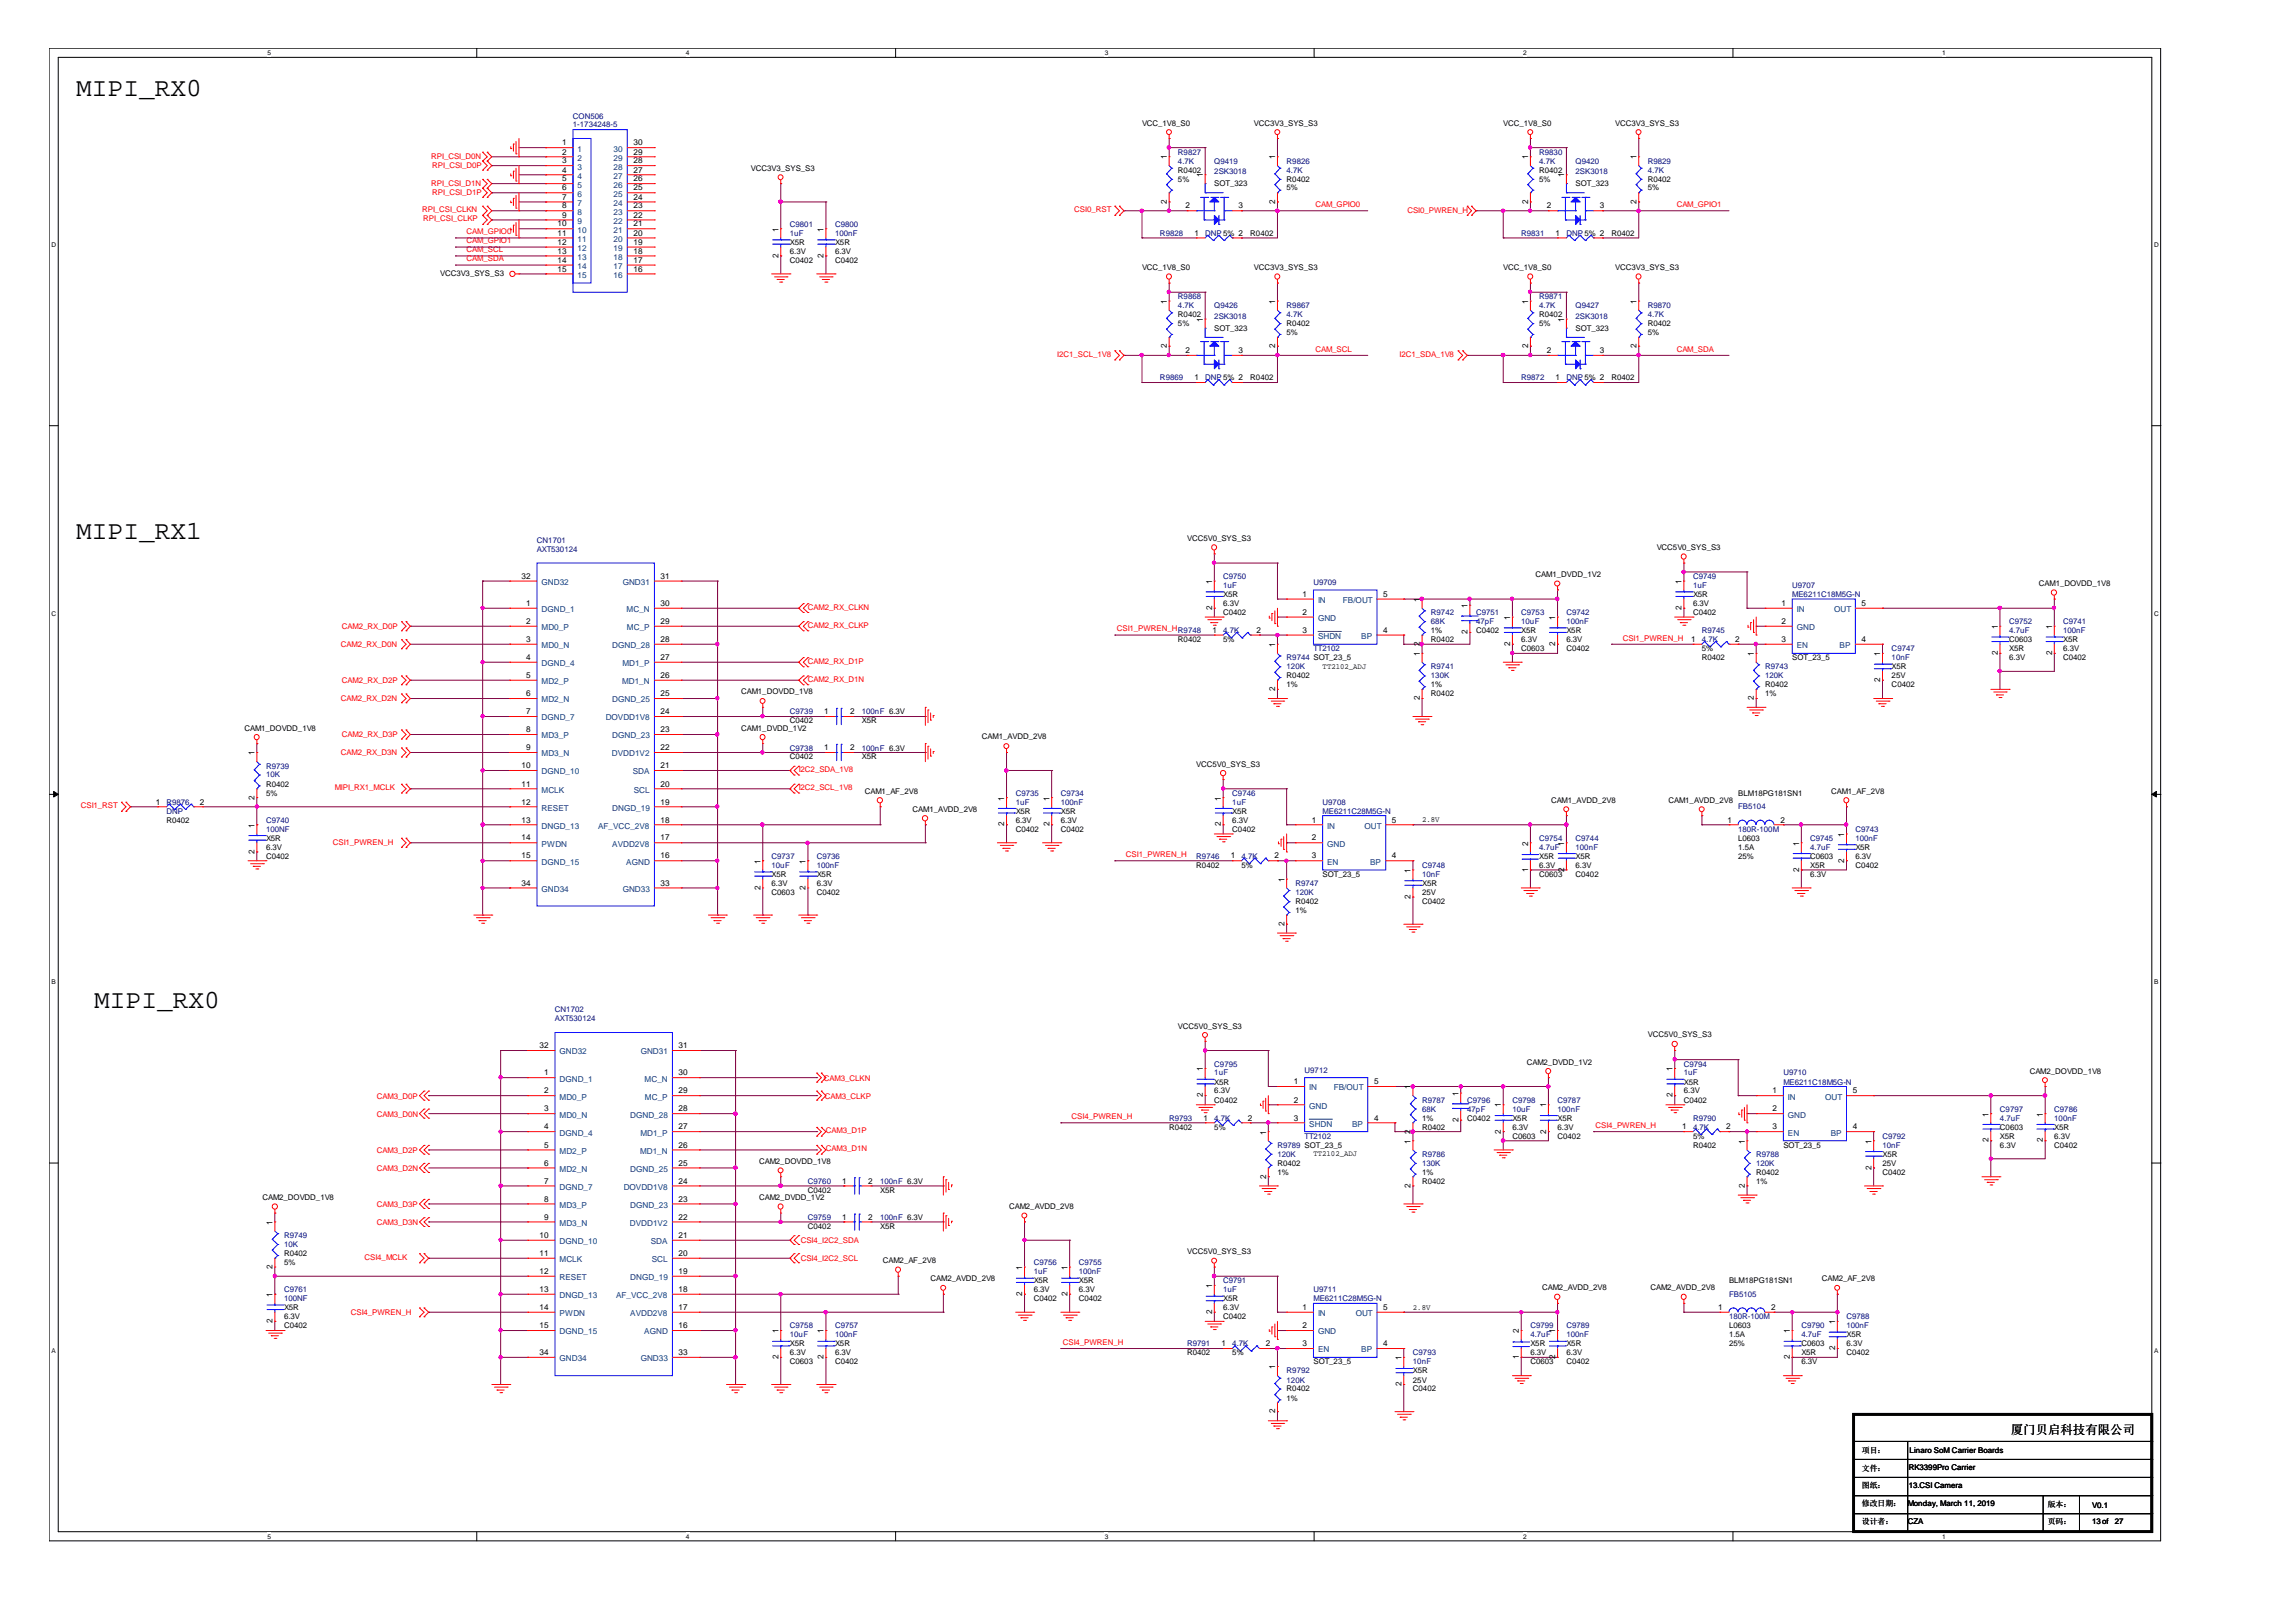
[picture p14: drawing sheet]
<svg xmlns="http://www.w3.org/2000/svg" width="297mm" height="210mm" viewBox="0 0 297 210" stroke-linecap="round" stroke-linejoin="round" font-family="sans-serif">
<defs><g id="words">
<g font-size="3.4">
<text x="9.9" y="12.4">MIPI_RX0</text>
<text x="9.9" y="69.7">MIPI_RX1</text>
<text x="12.2" y="130.4">MIPI_RX0</text>
</g>
<text font-size="1.6" x="260.1" y="185.5">厦门贝启科技有限公司</text>
<g font-size="1.1">
<text x="72.7" y="18.8">1</text>
<text x="72.7" y="20">2</text>
<text x="72.7" y="21.1">3</text>
<text x="72.7" y="22.3">4</text>
<text x="72.7" y="23.5">5</text>
<text x="82" y="23.5">26</text>
<text x="82" y="22.3">27</text>
<text x="82" y="21.1">28</text>
<text x="82" y="20">29</text>
<text x="82" y="18.8">30</text>
<text x="151" y="20.6" transform="rotate(-90 151 20.6)">1</text>
<text x="155.6" y="23" transform="rotate(-90 155.6 23)">1</text>
<text x="165" y="20.6" transform="rotate(-90 165 20.6)">1</text>
<text x="197.7" y="20.6" transform="rotate(-90 197.7 20.6)">1</text>
<text x="202.4" y="23" transform="rotate(-90 202.4 23)">1</text>
<text x="211.7" y="20.6" transform="rotate(-90 211.7 20.6)">1</text>
<text x="72.1" y="29.3">10</text>
<text x="72.7" y="24.7">6</text>
<text x="72.7" y="25.8">7</text>
<text x="72.7" y="27">8</text>
<text x="72.7" y="28.2">9</text>
<text x="82" y="29.3">21</text>
<text x="82" y="28.2">22</text>
<text x="82" y="27">23</text>
<text x="82" y="25.8">24</text>
<text x="82" y="24.7">25</text>
<text x="100.7" y="30" transform="rotate(-90 100.7 30)">1</text>
<text x="106.6" y="30" transform="rotate(-90 106.6 30)">1</text>
<text x="151" y="26.3" transform="rotate(-90 151 26.3)">2</text>
<text x="153.4" y="27">2</text>
<text x="160.2" y="27">3</text>
<text x="165" y="26.3" transform="rotate(-90 165 26.3)">2</text>
<text x="197.7" y="26.3" transform="rotate(-90 197.7 26.3)">2</text>
<text x="200.1" y="27">2</text>
<text x="207" y="27">3</text>
<text x="211.7" y="26.3" transform="rotate(-90 211.7 26.3)">2</text>
<text x="72.1" y="30.5">11</text>
<text x="72.1" y="31.7">12</text>
<text x="72.1" y="32.8">13</text>
<text x="72.1" y="34">14</text>
<text x="72.1" y="35.2">15</text>
<text x="82" y="35.2">16</text>
<text x="82" y="34">17</text>
<text x="82" y="32.8">18</text>
<text x="82" y="31.7">19</text>
<text x="82" y="30.5">20</text>
<text x="100.7" y="33.4" transform="rotate(-90 100.7 33.4)">2</text>
<text x="106.6" y="33.4" transform="rotate(-90 106.6 33.4)">2</text>
<text x="154.5" y="30.5">1</text>
<text x="201.3" y="30.5">1</text>
<text x="151" y="39.3" transform="rotate(-90 151 39.3)">1</text>
<text x="155.6" y="41.7" transform="rotate(-90 155.6 41.7)">1</text>
<text x="165" y="39.3" transform="rotate(-90 165 39.3)">1</text>
<text x="197.7" y="39.3" transform="rotate(-90 197.7 39.3)">1</text>
<text x="202.4" y="41.7" transform="rotate(-90 202.4 41.7)">1</text>
<text x="211.7" y="39.3" transform="rotate(-90 211.7 39.3)">1</text>
<text x="151" y="45.1" transform="rotate(-90 151 45.1)">2</text>
<text x="153.4" y="45.7">2</text>
<text x="160.2" y="45.7">3</text>
<text x="165" y="45.1" transform="rotate(-90 165 45.1)">2</text>
<text x="197.7" y="45.1" transform="rotate(-90 197.7 45.1)">2</text>
<text x="200.1" y="45.7">2</text>
<text x="207" y="45.7">3</text>
<text x="211.7" y="45.1" transform="rotate(-90 211.7 45.1)">2</text>
<text x="154.5" y="49.2">1</text>
<text x="201.3" y="49.2">1</text>
<text x="67.5" y="74.9">32</text>
<text x="85.5" y="74.9">31</text>
<text x="156.8" y="75.5" transform="rotate(-90 156.8 75.5)">1</text>
<text x="168.5" y="77.2">1</text>
<text x="178.9" y="77.2">5</text>
<text x="183.7" y="77.9" transform="rotate(-90 183.7 77.9)">1</text>
<text x="217.6" y="75.5" transform="rotate(-90 217.6 75.5)">1</text>
<text x="68.1" y="78.4">1</text>
<text x="68.1" y="80.7">2</text>
<text x="68.1" y="83.1">3</text>
<text x="85.5" y="78.4">30</text>
<text x="85.5" y="80.7">29</text>
<text x="85.5" y="83.1">28</text>
<text x="156.8" y="78.9" transform="rotate(-90 156.8 78.9)">2</text>
<text x="156.8" y="81.9">1</text>
<text x="162.6" y="81.9">2</text>
<text x="165" y="83.7" transform="rotate(-90 165 83.7)">1</text>
<text x="168.5" y="79.6">2</text>
<text x="168.5" y="81.9">3</text>
<text x="178.9" y="81.9">4</text>
<text x="183.7" y="83.6" transform="rotate(-90 183.7 83.6)">2</text>
<text x="189.9" y="82.1" transform="rotate(-90 189.9 82.1)">2</text>
<text x="189.9" y="78.7" transform="rotate(-90 189.9 78.7)">1</text>
<text x="195.4" y="83.6" transform="rotate(-90 195.4 83.6)">2</text>
<text x="195.4" y="80.2" transform="rotate(-90 195.4 80.2)">1</text>
<text x="201.2" y="83.6" transform="rotate(-90 201.2 83.6)">2</text>
<text x="201.2" y="80.2" transform="rotate(-90 201.2 80.2)">1</text>
<text x="217.6" y="78.9" transform="rotate(-90 217.6 78.9)">2</text>
<text x="218.8" y="83.1">1</text>
<text x="224.5" y="83.1">2</text>
<text x="230.5" y="78.4">1</text>
<text x="230.5" y="80.7">2</text>
<text x="230.5" y="83.1">3</text>
<text x="240.8" y="83.1">4</text>
<text x="240.8" y="78.4">5</text>
<text x="258.4" y="81.4" transform="rotate(-90 258.4 81.4)">1</text>
<text x="265.5" y="81.4" transform="rotate(-90 265.5 81.4)">1</text>
<text x="68.1" y="85.4">4</text>
<text x="68.1" y="87.7">5</text>
<text x="85.5" y="85.4">27</text>
<text x="85.5" y="87.7">26</text>
<text x="165" y="89.4" transform="rotate(-90 165 89.4)">2</text>
<text x="183.7" y="84.9" transform="rotate(-90 183.7 84.9)">1</text>
<text x="226.9" y="84.9" transform="rotate(-90 226.9 84.9)">1</text>
<text x="243.2" y="88.3" transform="rotate(-90 243.2 88.3)">2</text>
<text x="243.2" y="84.9" transform="rotate(-90 243.2 84.9)">1</text>
<text x="258.4" y="84.8" transform="rotate(-90 258.4 84.8)">2</text>
<text x="265.5" y="84.8" transform="rotate(-90 265.5 84.8)">2</text>
<text x="68.1" y="90.1">6</text>
<text x="68.1" y="92.4">7</text>
<text x="68.1" y="94.8">8</text>
<text x="85.5" y="90.1">25</text>
<text x="85.5" y="92.4">24</text>
<text x="85.5" y="94.8">23</text>
<text x="106.6" y="92.4">1</text>
<text x="110" y="92.4">2</text>
<text x="183.7" y="90.6" transform="rotate(-90 183.7 90.6)">2</text>
<text x="226.9" y="90.6" transform="rotate(-90 226.9 90.6)">2</text>
<text x="32.9" y="97.8" transform="rotate(-90 32.9 97.8)">1</text>
<text x="67.5" y="99.4">10</text>
<text x="67.5" y="101.8">11</text>
<text x="68.1" y="97.1">9</text>
<text x="85.5" y="97.1">22</text>
<text x="85.5" y="99.4">21</text>
<text x="85.5" y="101.8">20</text>
<text x="106.6" y="97.1">1</text>
<text x="110" y="97.1">2</text>
<text x="20.2" y="104.1">1</text>
<text x="25.9" y="104.1">2</text>
<text x="32.9" y="107.1" transform="rotate(-90 32.9 107.1)">1</text>
<text x="32.9" y="103.5" transform="rotate(-90 32.9 103.5)">2</text>
<text x="67.5" y="104.1">12</text>
<text x="67.5" y="106.4">13</text>
<text x="85.5" y="104.1">19</text>
<text x="85.5" y="106.4">18</text>
<text x="129.9" y="106.9" transform="rotate(-90 129.9 106.9)">2</text>
<text x="129.9" y="103.6" transform="rotate(-90 129.9 103.6)">1</text>
<text x="135.8" y="106.9" transform="rotate(-90 135.8 106.9)">2</text>
<text x="135.8" y="103.6" transform="rotate(-90 135.8 103.6)">1</text>
<text x="157.9" y="106.9" transform="rotate(-90 157.9 106.9)">2</text>
<text x="157.9" y="103.6" transform="rotate(-90 157.9 103.6)">1</text>
<text x="169.7" y="106.4">1</text>
<text x="180.1" y="106.4">5</text>
<text x="223.5" y="106.4">1</text>
<text x="230.3" y="106.4">2</text>
<text x="32.9" y="110.5" transform="rotate(-90 32.9 110.5)">2</text>
<text x="67.5" y="108.8">14</text>
<text x="67.5" y="111.1">15</text>
<text x="85.5" y="108.8">17</text>
<text x="85.5" y="111.1">16</text>
<text x="98.4" y="111.8" transform="rotate(-90 98.4 111.8)">1</text>
<text x="104.2" y="111.8" transform="rotate(-90 104.2 111.8)">1</text>
<text x="159.2" y="111.1">1</text>
<text x="164.9" y="111.1">2</text>
<text x="169.7" y="108.8">2</text>
<text x="169.7" y="111.1">3</text>
<text x="180.1" y="111.1">4</text>
<text x="182.5" y="113" transform="rotate(-90 182.5 113)">1</text>
<text x="197.7" y="112.8" transform="rotate(-90 197.7 112.8)">1</text>
<text x="197.7" y="109.4" transform="rotate(-90 197.7 109.4)">2</text>
<text x="202.4" y="112.8" transform="rotate(-90 202.4 112.8)">2</text>
<text x="202.4" y="109.4" transform="rotate(-90 202.4 109.4)">1</text>
<text x="232.7" y="112.8" transform="rotate(-90 232.7 112.8)">2</text>
<text x="232.7" y="109.4" transform="rotate(-90 232.7 109.4)">1</text>
<text x="238.6" y="111.6" transform="rotate(-90 238.6 111.6)">2</text>
<text x="238.6" y="108.3" transform="rotate(-90 238.6 108.3)">1</text>
<text x="67.5" y="114.6">34</text>
<text x="85.5" y="114.6">33</text>
<text x="98.4" y="115.2" transform="rotate(-90 98.4 115.2)">2</text>
<text x="104.2" y="115.2" transform="rotate(-90 104.2 115.2)">2</text>
<text x="166.2" y="119.8" transform="rotate(-90 166.2 119.8)">2</text>
<text x="166.2" y="114.1" transform="rotate(-90 166.2 114.1)">1</text>
<text x="182.5" y="116.3" transform="rotate(-90 182.5 116.3)">2</text>
<text x="69.8" y="135.7">32</text>
<text x="87.8" y="135.7">31</text>
<text x="70.4" y="139.2">1</text>
<text x="70.4" y="141.5">2</text>
<text x="70.4" y="143.8">3</text>
<text x="87.8" y="139.2">30</text>
<text x="87.8" y="143.8">28</text>
<text x="87.8" y="141.5">29</text>
<text x="155.6" y="142" transform="rotate(-90 155.6 142)">2</text>
<text x="155.6" y="138.7" transform="rotate(-90 155.6 138.7)">1</text>
<text x="167.4" y="140.3">1</text>
<text x="167.4" y="142.7">2</text>
<text x="177.8" y="140.3">5</text>
<text x="182.5" y="141" transform="rotate(-90 182.5 141)">1</text>
<text x="188.7" y="141.8" transform="rotate(-90 188.7 141.8)">1</text>
<text x="194.2" y="143.3" transform="rotate(-90 194.2 143.3)">1</text>
<text x="200" y="143.3" transform="rotate(-90 200 143.3)">1</text>
<text x="216.4" y="142" transform="rotate(-90 216.4 142)">2</text>
<text x="216.4" y="138.7" transform="rotate(-90 216.4 138.7)">1</text>
<text x="229.3" y="141.5">1</text>
<text x="229.3" y="143.8">2</text>
<text x="239.7" y="141.5">5</text>
<text x="70.4" y="146.1">4</text>
<text x="70.4" y="148.5">5</text>
<text x="87.8" y="146.1">27</text>
<text x="87.8" y="148.5">26</text>
<text x="155.7" y="145">1</text>
<text x="161.4" y="145">2</text>
<text x="163.8" y="146.8" transform="rotate(-90 163.8 146.8)">1</text>
<text x="167.4" y="145">3</text>
<text x="177.8" y="145">4</text>
<text x="182.5" y="148" transform="rotate(-90 182.5 148)">1</text>
<text x="182.5" y="146.7" transform="rotate(-90 182.5 146.7)">2</text>
<text x="188.7" y="145.2" transform="rotate(-90 188.7 145.2)">2</text>
<text x="194.2" y="146.7" transform="rotate(-90 194.2 146.7)">2</text>
<text x="200" y="146.7" transform="rotate(-90 200 146.7)">2</text>
<text x="217.6" y="146.1">1</text>
<text x="223.3" y="146.1">2</text>
<text x="225.7" y="148" transform="rotate(-90 225.7 148)">1</text>
<text x="229.3" y="146.1">3</text>
<text x="239.7" y="146.1">4</text>
<text x="242.1" y="148" transform="rotate(-90 242.1 148)">1</text>
<text x="257.3" y="147.8" transform="rotate(-90 257.3 147.8)">2</text>
<text x="257.3" y="144.5" transform="rotate(-90 257.3 144.5)">1</text>
<text x="264.3" y="147.8" transform="rotate(-90 264.3 147.8)">2</text>
<text x="264.3" y="144.5" transform="rotate(-90 264.3 144.5)">1</text>
<text x="70.4" y="150.8">6</text>
<text x="70.4" y="153.2">7</text>
<text x="70.4" y="155.5">8</text>
<text x="87.8" y="150.8">25</text>
<text x="87.8" y="155.5">23</text>
<text x="87.8" y="153.2">24</text>
<text x="109" y="153.2">1</text>
<text x="112.3" y="153.2">2</text>
<text x="163.8" y="152.5" transform="rotate(-90 163.8 152.5)">2</text>
<text x="182.5" y="153.7" transform="rotate(-90 182.5 153.7)">2</text>
<text x="225.7" y="153.7" transform="rotate(-90 225.7 153.7)">2</text>
<text x="242.1" y="151.4" transform="rotate(-90 242.1 151.4)">2</text>
<text x="35.3" y="158.5" transform="rotate(-90 35.3 158.5)">1</text>
<text x="69.8" y="160.2">10</text>
<text x="70.4" y="157.8">9</text>
<text x="87.8" y="160.2">21</text>
<text x="87.8" y="157.8">22</text>
<text x="109" y="157.8">1</text>
<text x="112.3" y="157.8">2</text>
<text x="35.3" y="167.9" transform="rotate(-90 35.3 167.9)">1</text>
<text x="35.3" y="164.2" transform="rotate(-90 35.3 164.2)">2</text>
<text x="69.8" y="162.5">11</text>
<text x="69.8" y="164.9">12</text>
<text x="69.8" y="167.2">13</text>
<text x="87.8" y="162.5">20</text>
<text x="87.8" y="164.9">19</text>
<text x="87.8" y="167.2">18</text>
<text x="132.2" y="167.7" transform="rotate(-90 132.2 167.7)">2</text>
<text x="132.2" y="164.4" transform="rotate(-90 132.2 164.4)">1</text>
<text x="138.1" y="167.7" transform="rotate(-90 138.1 167.7)">2</text>
<text x="138.1" y="164.4" transform="rotate(-90 138.1 164.4)">1</text>
<text x="156.8" y="166.7" transform="rotate(-90 156.8 166.7)">1</text>
<text x="35.3" y="171.2" transform="rotate(-90 35.3 171.2)">2</text>
<text x="69.8" y="169.5">14</text>
<text x="69.8" y="171.9">15</text>
<text x="87.8" y="169.5">17</text>
<text x="87.8" y="171.9">16</text>
<text x="100.7" y="172.5" transform="rotate(-90 100.7 172.5)">1</text>
<text x="106.6" y="172.5" transform="rotate(-90 106.6 172.5)">1</text>
<text x="156.8" y="170.1" transform="rotate(-90 156.8 170.1)">2</text>
<text x="168.5" y="169.5">1</text>
<text x="168.5" y="171.9">2</text>
<text x="178.9" y="169.5">5</text>
<text x="196.5" y="172.5" transform="rotate(-90 196.5 172.5)">2</text>
<text x="201.2" y="172.5" transform="rotate(-90 201.2 172.5)">1</text>
<text x="222.3" y="169.5">1</text>
<text x="229.2" y="169.5">2</text>
<text x="231.6" y="172.5" transform="rotate(-90 231.6 172.5)">1</text>
<text x="237.4" y="171.4" transform="rotate(-90 237.4 171.4)">1</text>
<text x="69.8" y="175.4">34</text>
<text x="87.8" y="175.4">33</text>
<text x="100.7" y="175.9" transform="rotate(-90 100.7 175.9)">2</text>
<text x="106.6" y="175.9" transform="rotate(-90 106.6 175.9)">2</text>
<text x="158" y="174.2">1</text>
<text x="163.7" y="174.2">2</text>
<text x="165" y="177.2" transform="rotate(-90 165 177.2)">1</text>
<text x="168.5" y="174.2">3</text>
<text x="178.9" y="174.2">4</text>
<text x="181.3" y="179.4" transform="rotate(-90 181.3 179.4)">2</text>
<text x="181.3" y="176" transform="rotate(-90 181.3 176)">1</text>
<text x="196.5" y="175.9" transform="rotate(-90 196.5 175.9)">1</text>
<text x="201.2" y="175.9" transform="rotate(-90 201.2 175.9)">2</text>
<text x="231.6" y="175.9" transform="rotate(-90 231.6 175.9)">2</text>
<text x="237.4" y="174.7" transform="rotate(-90 237.4 174.7)">2</text>
<text x="165" y="182.9" transform="rotate(-90 165 182.9)">2</text>
</g>
<g font-size="1.1" fill="#004080">
<text x="74.7" y="19.6">1</text>
<text x="74.7" y="20.8">2</text>
<text x="74.7" y="21.9">3</text>
<text x="74.7" y="23.1">4</text>
<text x="79.4" y="23.1">27</text>
<text x="79.4" y="21.9">28</text>
<text x="79.4" y="20.8">29</text>
<text x="79.4" y="19.6">30</text>
<text x="74.7" y="24.3">5</text>
<text x="74.7" y="25.5">6</text>
<text x="74.7" y="26.6">7</text>
<text x="74.7" y="27.8">8</text>
<text x="74.7" y="29">9</text>
<text x="79.4" y="29">22</text>
<text x="79.4" y="27.8">23</text>
<text x="79.4" y="26.6">24</text>
<text x="79.4" y="25.5">25</text>
<text x="79.4" y="24.3">26</text>
<text x="74.7" y="30.1">10</text>
<text x="74.7" y="31.3">11</text>
<text x="74.7" y="32.5">12</text>
<text x="74.7" y="33.6">13</text>
<text x="74.7" y="34.8">14</text>
<text x="74.7" y="36">15</text>
<text x="79.4" y="36">16</text>
<text x="79.4" y="34.8">17</text>
<text x="79.4" y="33.6">18</text>
<text x="79.4" y="32.5">19</text>
<text x="79.4" y="31.3">20</text>
<text x="79.4" y="30.1">21</text>
<text x="70.1" y="75.7">GND32</text>
<text x="80.6" y="75.7">GND31</text>
<text x="70.1" y="79.2">DGND_1</text>
<text x="70.1" y="81.5">MD0_P</text>
<text x="70.1" y="83.9">MD0_N</text>
<text x="79.2" y="83.9">DGND_28</text>
<text x="81.1" y="79.2">MC_N</text>
<text x="81.1" y="81.5">MC_P</text>
<text x="170.5" y="78">IN</text>
<text x="170.5" y="80.4">GND</text>
<text x="170.5" y="82.7">SHDN</text>
<text x="173.7" y="78">FB/OUT</text>
<text x="176.1" y="82.7">BP</text>
<text x="232.5" y="79.2">IN</text>
<text x="232.5" y="81.5">GND</text>
<text x="232.5" y="83.9">EN</text>
<text x="237.3" y="79.2">OUT</text>
<text x="238" y="83.9">BP</text>
<text x="70.1" y="86.2">DGND_4</text>
<text x="70.1" y="88.5">MD2_P</text>
<text x="80.5" y="88.5">MD1_N</text>
<text x="80.5" y="86.2">MD1_P</text>
<text x="70.1" y="90.9">MD2_N</text>
<text x="70.1" y="93.2">DGND_7</text>
<text x="70.1" y="95.6">MD3_P</text>
<text x="78.4" y="93.2">DOVDD1V8</text>
<text x="79.2" y="90.9">DGND_25</text>
<text x="79.2" y="95.6">DGND_23</text>
<text x="70.1" y="97.9">MD3_N</text>
<text x="70.1" y="100.2">DGND_10</text>
<text x="79.2" y="97.9">DVDD1V2</text>
<text x="81.9" y="100.2">SDA</text>
<text x="70.1" y="102.6">MCLK</text>
<text x="70.1" y="104.9">RESET</text>
<text x="70.1" y="107.2">DNGD_13</text>
<text x="77.4" y="107.2">AF_VCC_2V8</text>
<text x="79.2" y="104.9">DNGD_19</text>
<text x="82" y="102.6">SCL</text>
<text x="171.7" y="107.2">IN</text>
<text x="176.5" y="107.2">OUT</text>
<text x="70.1" y="109.6">PWDN</text>
<text x="70.1" y="111.9">DGND_15</text>
<text x="79.2" y="109.6">AVDD2V8</text>
<text x="81" y="111.9">AGND</text>
<text x="171.7" y="109.6">GND</text>
<text x="171.7" y="111.9">EN</text>
<text x="177.2" y="111.9">BP</text>
<text x="70.1" y="115.4">GND34</text>
<text x="80.6" y="115.4">GND33</text>
<text x="72.4" y="136.5">GND32</text>
<text x="82.9" y="136.5">GND31</text>
<text x="72.4" y="140">DGND_1</text>
<text x="72.4" y="142.3">MD0_P</text>
<text x="83.4" y="140">MC_N</text>
<text x="83.4" y="142.3">MC_P</text>
<text x="169.4" y="141.1">IN</text>
<text x="169.4" y="143.5">GND</text>
<text x="172.6" y="141.1">FB/OUT</text>
<text x="231.3" y="142.3">IN</text>
<text x="236.1" y="142.3">OUT</text>
<text x="72.4" y="144.6">MD0_N</text>
<text x="72.4" y="147">DGND_4</text>
<text x="72.4" y="149.3">MD2_P</text>
<text x="81.5" y="144.6">DGND_28</text>
<text x="82.8" y="149.3">MD1_N</text>
<text x="82.8" y="147">MD1_P</text>
<text x="169.4" y="145.8">SHDN</text>
<text x="174.9" y="145.8">BP</text>
<text x="231.3" y="144.6">GND</text>
<text x="231.3" y="147">EN</text>
<text x="236.9" y="147">BP</text>
<text x="72.4" y="151.7">MD2_N</text>
<text x="72.4" y="154">DGND_7</text>
<text x="80.7" y="154">DOVDD1V8</text>
<text x="81.5" y="151.7">DGND_25</text>
<text x="72.4" y="156.3">MD3_P</text>
<text x="72.4" y="158.6">MD3_N</text>
<text x="72.4" y="161">DGND_10</text>
<text x="81.5" y="158.6">DVDD1V2</text>
<text x="81.5" y="156.3">DGND_23</text>
<text x="84.2" y="161">SDA</text>
<text x="72.4" y="163.3">MCLK</text>
<text x="72.4" y="165.7">RESET</text>
<text x="72.4" y="168">DNGD_13</text>
<text x="79.7" y="168">AF_VCC_2V8</text>
<text x="81.5" y="165.7">DNGD_19</text>
<text x="84.3" y="163.3">SCL</text>
<text x="72.4" y="170.3">PWDN</text>
<text x="72.4" y="172.7">DGND_15</text>
<text x="81.5" y="170.3">AVDD2V8</text>
<text x="83.4" y="172.7">AGND</text>
<text x="170.5" y="170.3">IN</text>
<text x="170.5" y="172.7">GND</text>
<text x="175.4" y="170.3">OUT</text>
<text x="72.4" y="176.2">GND34</text>
<text x="82.9" y="176.2">GND33</text>
<text x="170.5" y="175">EN</text>
<text x="176.1" y="175">BP</text>
</g>
<g font-size="1" fill="#000080">
<text x="74.1" y="15.3">CON506</text>
<text x="74.1" y="16.5">1-1734248-5</text>
<text x="152.4" y="20">R9827</text>
<text x="152.4" y="21.2">4.7K</text>
<text x="157.1" y="21.2">Q9419</text>
<text x="157.1" y="22.6">2SK3018</text>
<text x="166.5" y="21.2">R9826</text>
<text x="166.5" y="22.3">4.7K</text>
<text x="199.1" y="20">R9830</text>
<text x="199.1" y="21.2">4.7K</text>
<text x="203.8" y="21.2">Q9420</text>
<text x="203.8" y="22.6">2SK3018</text>
<text x="213.2" y="21.2">R9829</text>
<text x="213.2" y="22.3">4.7K</text>
<text x="102.2" y="29.4">C9801</text>
<text x="108" y="29.4">C9800</text>
<text x="102.2" y="30.5">1uF</text>
<text x="108" y="30.5">100nF</text>
<text x="150.1" y="30.5">R9828</text>
<text x="155.9" y="30.5">DNP 5% 2</text>
<text x="196.8" y="30.5">R9831</text>
<text x="202.6" y="30.5">DNP 5% 2</text>
<text x="152.4" y="38.7">R9868</text>
<text x="152.4" y="39.8">4.7K</text>
<text x="157.1" y="39.8">Q9426</text>
<text x="157.1" y="41.2">2SK3018</text>
<text x="166.5" y="39.8">R9867</text>
<text x="166.5" y="41">4.7K</text>
<text x="199.1" y="38.7">R9871</text>
<text x="199.1" y="39.8">4.7K</text>
<text x="203.8" y="39.8">Q9427</text>
<text x="203.8" y="41.2">2SK3018</text>
<text x="213.2" y="39.8">R9870</text>
<text x="213.2" y="41">4.7K</text>
<text x="150.1" y="49.2">R9869</text>
<text x="155.9" y="49.2">DNP 5% 2</text>
<text x="196.8" y="49.2">R9872</text>
<text x="202.6" y="49.2">DNP 5% 2</text>
<text x="69.5" y="70.2">CN1701</text>
<text x="69.5" y="71.4">AXT530124</text>
<text x="158.2" y="74.9">C9750</text>
<text x="158.2" y="76.1">1uF</text>
<text x="169.9" y="75.7">U9709</text>
<text x="219" y="74.9">C9749</text>
<text x="219" y="76.1">1uF</text>
<text x="231.9" y="76.1">U9707</text>
<text x="231.9" y="77.2">ME6211C18M5G-N</text>
<text x="158.2" y="81.9">4.7K</text>
<text x="185.1" y="79.6">R9742</text>
<text x="185.1" y="80.7">68K</text>
<text x="191" y="79.6">C9751</text>
<text x="191" y="80.7">47pF</text>
<text x="196.8" y="79.6">C9753</text>
<text x="196.8" y="80.7">10uF</text>
<text x="202.6" y="79.6">C9742</text>
<text x="202.6" y="80.7">100nF</text>
<text x="220.2" y="81.9">R9745</text>
<text x="220.2" y="83.1">4.7K</text>
<text x="259.9" y="80.7">C9752</text>
<text x="259.9" y="81.9">4.7uF</text>
<text x="266.9" y="80.7">C9741</text>
<text x="266.9" y="81.9">100nF</text>
<text x="166.5" y="85.4">R9744 SOT_23_5</text>
<text x="166.5" y="86.6">120K</text>
<text x="169.9" y="84.3">TT2102</text>
<text x="185.1" y="86.6">R9741</text>
<text x="185.1" y="87.8">130K</text>
<text x="228.3" y="86.6">R9743</text>
<text x="228.3" y="87.8">120K</text>
<text x="244.7" y="84.3">C9747</text>
<text x="244.7" y="85.4">10nF</text>
<text x="102.2" y="92.4">C9739</text>
<text x="111.5" y="92.4">100nF 6.3V</text>
<text x="34.4" y="99.5">R9739</text>
<text x="34.4" y="100.6">10K</text>
<text x="102.2" y="97.1">C9738</text>
<text x="111.5" y="97.1">100nF 6.3V</text>
<text x="21.5" y="104.1">R9876</text>
<text x="21.5" y="105.3">DNP</text>
<text x="34.4" y="106.4">C9740</text>
<text x="34.4" y="107.6">100NF</text>
<text x="131.4" y="103">C9735</text>
<text x="131.4" y="104.1">1uF</text>
<text x="137.2" y="103">C9734</text>
<text x="137.2" y="104.1">100nF</text>
<text x="159.4" y="103">C9746</text>
<text x="159.4" y="104.1">1uF</text>
<text x="171.1" y="104.1">U9708</text>
<text x="171.1" y="105.3">ME6211C28M5G-N</text>
<text x="224.9" y="104.7">FB5104</text>
<text x="224.9" y="107.6">180R-100M</text>
<text x="240" y="107.6">C9743</text>
<text x="99.8" y="111.1">C9737</text>
<text x="99.8" y="112.3">10uF</text>
<text x="105.7" y="111.1">C9736</text>
<text x="105.7" y="112.3">100nF</text>
<text x="154.8" y="111.1">R9746</text>
<text x="160.6" y="111.1">4.7K</text>
<text x="184" y="112.3">C9748</text>
<text x="184" y="113.5">10nF</text>
<text x="199.1" y="108.8">C9754</text>
<text x="199.1" y="110">4.7uF</text>
<text x="203.8" y="108.8">C9744</text>
<text x="203.8" y="110">100nF</text>
<text x="234.2" y="108.8">C9745</text>
<text x="234.2" y="110">4.7uF</text>
<text x="240" y="108.8">100nF</text>
<text x="167.6" y="114.7">R9747</text>
<text x="167.6" y="115.8">120K</text>
<text x="71.8" y="131">CN1702</text>
<text x="71.8" y="132.2">AXT530124</text>
<text x="157.1" y="138">C9795</text>
<text x="157.1" y="139.2">1uF</text>
<text x="168.8" y="138.8">U9712</text>
<text x="184" y="142.7">R9787</text>
<text x="184" y="143.9">68K</text>
<text x="189.8" y="142.7">C9796</text>
<text x="189.8" y="143.9">47pF</text>
<text x="195.7" y="142.7">C9798</text>
<text x="195.7" y="143.9">10uF</text>
<text x="201.5" y="142.7">C9787</text>
<text x="201.5" y="143.9">100nF</text>
<text x="217.8" y="138">C9794</text>
<text x="217.8" y="139.2">1uF</text>
<text x="230.7" y="139.2">U9710</text>
<text x="230.7" y="140.3">ME6211C18M5G-N</text>
<text x="258.7" y="143.9">C9797</text>
<text x="265.8" y="143.9">C9786</text>
<text x="151.3" y="145">R9793</text>
<text x="157.1" y="145">4.7K</text>
<text x="165.3" y="148.5">R9789 SOT_23_5</text>
<text x="165.3" y="149.7">120K</text>
<text x="168.8" y="147.3">TT2102</text>
<text x="184" y="149.7">R9786</text>
<text x="219" y="145">R9790</text>
<text x="219" y="146.2">4.7K</text>
<text x="227.2" y="149.7">R9788</text>
<text x="243.5" y="147.3">C9792</text>
<text x="243.5" y="148.5">10nF</text>
<text x="258.7" y="145">4.7uF</text>
<text x="265.8" y="145">100nF</text>
<text x="104.5" y="153.2">C9760</text>
<text x="113.9" y="153.2">100nF 6.3V</text>
<text x="184" y="150.8">130K</text>
<text x="227.2" y="150.8">120K</text>
<text x="36.7" y="160.2">R9749</text>
<text x="36.7" y="161.4">10K</text>
<text x="104.5" y="157.9">C9759</text>
<text x="113.9" y="157.9">100nF 6.3V</text>
<text x="36.7" y="167.2">C9761</text>
<text x="133.7" y="163.7">C9756</text>
<text x="133.7" y="164.9">1uF</text>
<text x="139.6" y="163.7">C9755</text>
<text x="139.6" y="164.9">100nF</text>
<text x="158.2" y="166">C9791</text>
<text x="158.2" y="167.2">1uF</text>
<text x="169.9" y="167.2">U9711</text>
<text x="223.7" y="167.8">FB5105</text>
<text x="36.7" y="168.4">100NF</text>
<text x="102.2" y="171.9">C9758</text>
<text x="102.2" y="173.1">10uF</text>
<text x="108" y="171.9">C9757</text>
<text x="108" y="173.1">100nF</text>
<text x="169.9" y="168.4">ME6211C28M5G-N</text>
<text x="198" y="171.9">C9799</text>
<text x="198" y="173.1">4.7uF</text>
<text x="202.6" y="171.9">C9789</text>
<text x="202.6" y="173.1">100nF</text>
<text x="223.7" y="170.7">180R-100M</text>
<text x="233" y="171.9">C9790</text>
<text x="233" y="173.1">4.7uF</text>
<text x="238.9" y="170.7">C9788</text>
<text x="238.9" y="171.9">100nF</text>
<text x="153.6" y="174.2">R9791</text>
<text x="159.4" y="174.2">4.7K</text>
<text x="166.5" y="177.7">R9792</text>
<text x="166.5" y="178.9">120K</text>
<text x="182.8" y="175.4">C9793</text>
<text x="182.8" y="176.5">10nF</text>
</g>
<g font-size="1">
<text x="147.7" y="16.3">VCC_1V8_S0</text>
<text x="162.2" y="16.3">VCC3V3_SYS_S3</text>
<text x="194.5" y="16.3">VCC_1V8_S0</text>
<text x="209" y="16.3">VCC3V3_SYS_S3</text>
<text x="97.2" y="22.1">VCC3V3_SYS_S3</text>
<text x="152.4" y="22.3">R0402</text>
<text x="152.4" y="23.5">5%</text>
<text x="166.5" y="23.5">R0402</text>
<text x="199.1" y="22.3">R0402</text>
<text x="199.1" y="23.5">5%</text>
<text x="213.2" y="23.5">R0402</text>
<text x="157.1" y="24.1">SOT_323</text>
<text x="166.5" y="24.7">5%</text>
<text x="203.8" y="24.1">SOT_323</text>
<text x="213.2" y="24.7">5%</text>
<text x="56.9" y="35.7">VCC3V3_SYS_S3</text>
<text x="102.2" y="34">C0402</text>
<text x="102.2" y="31.7">X5R</text>
<text x="102.2" y="32.9">6.3V</text>
<text x="108" y="34">C0402</text>
<text x="108" y="31.7">X5R</text>
<text x="108" y="32.9">6.3V</text>
<text x="147.7" y="34.9">VCC_1V8_S0</text>
<text x="161.8" y="30.5">R0402</text>
<text x="162.2" y="34.9">VCC3V3_SYS_S3</text>
<text x="194.5" y="34.9">VCC_1V8_S0</text>
<text x="208.5" y="30.5">R0402</text>
<text x="209" y="34.9">VCC3V3_SYS_S3</text>
<text x="152.4" y="41">R0402</text>
<text x="199.1" y="41">R0402</text>
<text x="152.4" y="42.2">5%</text>
<text x="157.1" y="42.8">SOT_323</text>
<text x="166.5" y="42.2">R0402</text>
<text x="166.5" y="43.4">5%</text>
<text x="199.1" y="42.2">5%</text>
<text x="203.8" y="42.8">SOT_323</text>
<text x="213.2" y="42.2">R0402</text>
<text x="213.2" y="43.4">5%</text>
<text x="161.8" y="49.2">R0402</text>
<text x="208.5" y="49.2">R0402</text>
<text x="153.6" y="70">VCC5V0_SYS_S3</text>
<text x="214.3" y="71.2">VCC5V0_SYS_S3</text>
<text x="158.2" y="77.2">X5R</text>
<text x="198.7" y="74.7">CAM1_DVDD_1V2</text>
<text x="219" y="77.2">X5R</text>
<text x="263.8" y="75.8">CAM1_DOVDD_1V8</text>
<text x="152.4" y="83.1">R0402</text>
<text x="158.2" y="79.6">C0402</text>
<text x="158.2" y="78.4">6.3V</text>
<text x="158.2" y="83.1">5%</text>
<text x="185.1" y="83.1">R0402</text>
<text x="185.1" y="81.9">1%</text>
<text x="191" y="81.9">C0402</text>
<text x="196.8" y="81.9">X5R</text>
<text x="196.8" y="83.1">6.3V</text>
<text x="202.6" y="81.9">X5R</text>
<text x="202.6" y="83.1">6.3V</text>
<text x="219" y="79.6">C0402</text>
<text x="219" y="78.4">6.3V</text>
<text x="259.9" y="83.1">C0603</text>
<text x="266.9" y="83.1">X5R</text>
<text x="95.9" y="89.8">CAM1_DOVDD_1V8</text>
<text x="166.5" y="87.8">R0402</text>
<text x="166.5" y="88.9">1%</text>
<text x="171.1" y="86.5">TT2102_ADJ</text>
<text x="185.1" y="88.9">1%</text>
<text x="196.8" y="84.3">C0603</text>
<text x="202.6" y="84.3">C0402</text>
<text x="220.2" y="85.4">R0402</text>
<text x="220.2" y="84.3">5%</text>
<text x="228.3" y="88.9">R0402</text>
<text x="231.9" y="85.4">SOT_23_5</text>
<text x="244.7" y="88.9">C0402</text>
<text x="244.7" y="86.6">X5R</text>
<text x="244.7" y="87.8">25V</text>
<text x="259.9" y="84.3">X5R</text>
<text x="259.9" y="85.4">6.3V</text>
<text x="266.9" y="85.4">C0402</text>
<text x="266.9" y="84.3">6.3V</text>
<text x="31.6" y="94.5">CAM1_DOVDD_1V8</text>
<text x="95.9" y="94.5">CAM1_DVDD_1V2</text>
<text x="102.2" y="93.6">C0402</text>
<text x="111.5" y="93.6">X5R</text>
<text x="127" y="95.7">CAM1_AVDD_2V8</text>
<text x="185.1" y="90.1">R0402</text>
<text x="228.3" y="90.1">1%</text>
<text x="34.4" y="101.8">R0402</text>
<text x="102.2" y="98.3">C0402</text>
<text x="111.5" y="98.3">X5R</text>
<text x="154.8" y="99.2">VCC5V0_SYS_S3</text>
<text x="21.5" y="106.4">R0402</text>
<text x="34.4" y="103">5%</text>
<text x="111.9" y="102.7">CAM1_AF_2V8</text>
<text x="118.1" y="105">CAM1_AVDD_2V8</text>
<text x="131.4" y="107.6">C0402</text>
<text x="131.4" y="105.3">X5R</text>
<text x="131.4" y="106.4">6.3V</text>
<text x="137.2" y="107.6">C0402</text>
<text x="137.2" y="105.3">X5R</text>
<text x="137.2" y="106.4">6.3V</text>
<text x="159.4" y="107.6">C0402</text>
<text x="159.4" y="105.3">X5R</text>
<text x="159.4" y="106.4">6.3V</text>
<text x="184" y="106.4">2.8V</text>
<text x="200.7" y="103.9">CAM1_AVDD_2V8</text>
<text x="215.9" y="103.9">CAM1_AVDD_2V8</text>
<text x="224.9" y="103">BLM18PG181SN1</text>
<text x="236.9" y="102.7">CAM1_AF_2V8</text>
<text x="34.4" y="111.1">C0402</text>
<text x="34.4" y="108.8">X5R</text>
<text x="34.4" y="110">6.3V</text>
<text x="99.8" y="113.5">X5R</text>
<text x="105.7" y="113.5">X5R</text>
<text x="154.8" y="112.3">R0402</text>
<text x="160.6" y="112.3">5%</text>
<text x="171.1" y="113.5">SOT_23_5</text>
<text x="199.1" y="113.5">C0603</text>
<text x="199.1" y="111.1">X5R</text>
<text x="199.1" y="112.3">6.3V</text>
<text x="203.8" y="113.5">C0402</text>
<text x="203.8" y="111.1">X5R</text>
<text x="203.8" y="112.3">6.3V</text>
<text x="224.9" y="108.8">L0603</text>
<text x="224.9" y="110">1.5A</text>
<text x="224.9" y="111.1">25%</text>
<text x="234.2" y="111.1">C0603</text>
<text x="234.2" y="112.3">X5R</text>
<text x="234.2" y="113.5">6.3V</text>
<text x="240" y="112.3">C0402</text>
<text x="240" y="110">X5R</text>
<text x="240" y="111.1">6.3V</text>
<text x="99.8" y="115.8">C0603</text>
<text x="99.8" y="114.7">6.3V</text>
<text x="105.7" y="115.8">C0402</text>
<text x="105.7" y="114.7">6.3V</text>
<text x="167.6" y="117">R0402</text>
<text x="167.6" y="118.1">1%</text>
<text x="184" y="117">C0402</text>
<text x="184" y="114.7">X5R</text>
<text x="184" y="115.8">25V</text>
<text x="152.4" y="133.1">VCC5V0_SYS_S3</text>
<text x="197.5" y="137.8">CAM2_DVDD_1V2</text>
<text x="213.2" y="134.3">VCC5V0_SYS_S3</text>
<text x="157.1" y="142.7">C0402</text>
<text x="157.1" y="140.3">X5R</text>
<text x="157.1" y="141.5">6.3V</text>
<text x="217.8" y="142.7">C0402</text>
<text x="217.8" y="140.3">X5R</text>
<text x="217.8" y="141.5">6.3V</text>
<text x="262.6" y="139">CAM2_DOVDD_1V8</text>
<text x="151.3" y="146.2">R0402</text>
<text x="157.1" y="146.2">5%</text>
<text x="169.9" y="149.7">TT2102_ADJ</text>
<text x="184" y="146.2">R0402</text>
<text x="184" y="145">1%</text>
<text x="189.8" y="145">C0402</text>
<text x="195.7" y="147.3">C0603</text>
<text x="195.7" y="145">X5R</text>
<text x="195.7" y="146.2">6.3V</text>
<text x="201.5" y="147.3">C0402</text>
<text x="201.5" y="145">X5R</text>
<text x="201.5" y="146.2">6.3V</text>
<text x="219" y="148.5">R0402</text>
<text x="219" y="147.3">5%</text>
<text x="230.7" y="148.5">SOT_23_5</text>
<text x="243.5" y="149.7">X5R</text>
<text x="258.7" y="146.2">C0603</text>
<text x="258.7" y="147.3">X5R</text>
<text x="258.7" y="148.5">6.3V</text>
<text x="265.8" y="148.5">C0402</text>
<text x="265.8" y="146.2">X5R</text>
<text x="265.8" y="147.3">6.3V</text>
<text x="34" y="155.3">CAM2_DOVDD_1V8</text>
<text x="98.2" y="150.6">CAM2_DOVDD_1V8</text>
<text x="98.2" y="155.3">CAM2_DVDD_1V2</text>
<text x="104.5" y="154.4">C0402</text>
<text x="113.9" y="154.4">X5R</text>
<text x="165.3" y="150.8">R0402</text>
<text x="165.3" y="152">1%</text>
<text x="184" y="153.2">R0402</text>
<text x="184" y="152">1%</text>
<text x="227.2" y="152">R0402</text>
<text x="227.2" y="153.2">1%</text>
<text x="243.5" y="152">C0402</text>
<text x="243.5" y="150.8">25V</text>
<text x="104.5" y="159">C0402</text>
<text x="113.9" y="159">X5R</text>
<text x="130.6" y="156.5">CAM2_AVDD_2V8</text>
<text x="36.7" y="162.5">R0402</text>
<text x="36.7" y="163.7">5%</text>
<text x="114.2" y="163.5">CAM2_AF_2V8</text>
<text x="120.4" y="165.8">CAM2_AVDD_2V8</text>
<text x="133.7" y="166">X5R</text>
<text x="133.7" y="167.2">6.3V</text>
<text x="139.6" y="166">X5R</text>
<text x="139.6" y="167.2">6.3V</text>
<text x="153.6" y="162.3">VCC5V0_SYS_S3</text>
<text x="199.5" y="167">CAM2_AVDD_2V8</text>
<text x="213.5" y="167">CAM2_AVDD_2V8</text>
<text x="223.7" y="166">BLM18PG181SN1</text>
<text x="235.7" y="165.8">CAM2_AF_2V8</text>
<text x="36.7" y="171.9">C0402</text>
<text x="36.7" y="169.6">X5R</text>
<text x="36.7" y="170.7">6.3V</text>
<text x="133.7" y="168.4">C0402</text>
<text x="139.6" y="168.4">C0402</text>
<text x="158.2" y="170.7">C0402</text>
<text x="158.2" y="168.4">X5R</text>
<text x="158.2" y="169.6">6.3V</text>
<text x="182.8" y="169.5">2.8V</text>
<text x="223.7" y="171.9">L0603</text>
<text x="223.7" y="173.1">1.5A</text>
<text x="238.9" y="173.1">X5R</text>
<text x="102.2" y="176.5">C0603</text>
<text x="102.2" y="174.2">X5R</text>
<text x="102.2" y="175.4">6.3V</text>
<text x="108" y="176.5">C0402</text>
<text x="108" y="174.2">X5R</text>
<text x="108" y="175.4">6.3V</text>
<text x="153.6" y="175.4">R0402</text>
<text x="159.4" y="175.4">5%</text>
<text x="169.9" y="176.5">SOT_23_5</text>
<text x="182.8" y="177.7">X5R</text>
<text x="182.8" y="178.9">25V</text>
<text x="198" y="176.5">C0603</text>
<text x="198" y="174.2">X5R</text>
<text x="198" y="175.4">6.3V</text>
<text x="202.6" y="176.5">C0402</text>
<text x="202.6" y="174.2">X5R</text>
<text x="202.6" y="175.4">6.3V</text>
<text x="223.7" y="174.2">25%</text>
<text x="233" y="174.2">C0603</text>
<text x="233" y="175.4">X5R</text>
<text x="233" y="176.5">6.3V</text>
<text x="238.9" y="175.4">C0402</text>
<text x="238.9" y="174.2">6.3V</text>
<text x="166.5" y="180.1">R0402</text>
<text x="166.5" y="181.2">1%</text>
<text x="182.8" y="180.1">C0402</text>
<text x="240.9" y="190.3">文件：</text>
<text x="240.9" y="188">项目：</text>
<text x="246.9" y="190.2">RK3399Pro Carrier</text>
<text x="247.1" y="188">Linaro SoM Carrier Boards</text>
<text x="240.9" y="197.2">设计者：</text>
<text x="240.9" y="194.9">修改日期：</text>
<text x="240.9" y="192.6">图纸：</text>
<text x="246.8" y="194.9">Monday, March 11, 2019</text>
<text x="246.8" y="197.2">CZA</text>
<text x="246.9" y="192.6">13.CSI Camera</text>
<text x="264.9" y="195">版本：</text>
<text x="264.9" y="197.2">页码：</text>
<text x="270.7" y="195.1">V0.1</text>
<text x="270.7" y="197.2">13of</text>
<text x="273.6" y="197.2">27</text>
</g>
<g font-size="1" fill="#f00">
<text x="55.8" y="20.6">RPI_CSI_D0N</text>
<text x="55.9" y="21.7">RPI_CSI_D0P</text>
<text x="54.6" y="27.5">RPI_CSI_CLKN</text>
<text x="54.7" y="28.6">RPI_CSI_CLKP</text>
<text x="55.8" y="24.1">RPI_CSI_D1N</text>
<text x="55.9" y="25.2">RPI_CSI_D1P</text>
<text x="139" y="27.5">CSI0_RST</text>
<text x="170.2" y="26.8">CAM_GPIO0</text>
<text x="182.1" y="27.6">CSI0_PWREN_H</text>
<text x="216.9" y="26.8">CAM_GPIO1</text>
<text x="60.4" y="32.7">CAM_SCL</text>
<text x="60.4" y="33.8">CAM_SDA</text>
<text x="60.4" y="31.5">CAM_GPIO1</text>
<text x="60.4" y="30.3">CAM_GPIO0</text>
<text x="136.8" y="46.2">I2C1_SCL_1V8</text>
<text x="170.2" y="45.5">CAM_SCL</text>
<text x="181.1" y="46.2">I2C1_SDA_1V8</text>
<text x="216.9" y="45.5">CAM_SDA</text>
<text x="44.1" y="83.7">CAM2_RX_D0N</text>
<text x="44.2" y="81.3">CAM2_RX_D0P</text>
<text x="104.5" y="78.9">CAM2_RX_CLKN</text>
<text x="104.5" y="81.2">CAM2_RX_CLKP</text>
<text x="144.5" y="81.7">CSI1_PWREN_HR9748</text>
<text x="209.9" y="82.9">CSI1_PWREN_H</text>
<text x="44.2" y="88.4">CAM2_RX_D2P</text>
<text x="104.5" y="85.9">CAM2_RX_D1P</text>
<text x="104.5" y="88.2">CAM2_RX_D1N</text>
<text x="44.1" y="90.7">CAM2_RX_D2N</text>
<text x="44.2" y="95.3">CAM2_RX_D3P</text>
<text x="44.1" y="97.7">CAM2_RX_D3N</text>
<text x="103.3" y="99.9">I2C2_SDA_1V8</text>
<text x="10.5" y="104.6">CSI1_RST</text>
<text x="43.3" y="102.2">MIPI_RX1_MCLK</text>
<text x="103.3" y="102.2">I2C2_SCL_1V8</text>
<text x="43.1" y="109.4">CSI1_PWREN_H</text>
<text x="145.7" y="110.9">CSI1_PWREN_H</text>
<text x="48.8" y="142.2">CAM3_D0P</text>
<text x="106.6" y="139.9">CAM3_CLKN</text>
<text x="106.7" y="142.2">CAM3_CLKP</text>
<text x="48.8" y="144.5">CAM3_D0N</text>
<text x="48.8" y="149.2">CAM3_D2P</text>
<text x="106.8" y="146.7">CAM3_D1P</text>
<text x="106.8" y="149">CAM3_D1N</text>
<text x="138.6" y="144.8">CSI4_PWREN_H</text>
<text x="206.4" y="146">CSI4_PWREN_H</text>
<text x="48.8" y="151.6">CAM3_D2N</text>
<text x="48.8" y="156.2">CAM3_D3P</text>
<text x="48.8" y="158.6">CAM3_D3N</text>
<text x="103.6" y="160.8">CSI4_I2C2_SDA</text>
<text x="47.2" y="163">CSI4_MCLK</text>
<text x="103.6" y="163.1">CSI4_I2C2_SCL</text>
<text x="45.4" y="170.2">CSI4_PWREN_H</text>
<text x="137.5" y="174">CSI4_PWREN_H</text>
</g>
<g font-size=".8">
<text x="34.6" y="7.1">5</text>
<text x="88.7" y="7.1">4</text>
<text x="142.9" y="7.1">3</text>
<text x="197.1" y="7.1">2</text>
<text x="251.2" y="7.1">1</text>
<text x="6.6" y="32">D</text>
<text x="278.7" y="32">D</text>
<text x="6.6" y="79.7">C</text>
<text x="278.7" y="79.7">C</text>
<text x="6.6" y="127.4">B</text>
<text x="278.7" y="127.4">B</text>
<text x="6.6" y="175.1">A</text>
<text x="278.7" y="175.1">A</text>
<text x="34.6" y="199.1">5</text>
<text x="88.7" y="199.1">4</text>
<text x="142.9" y="199.1">3</text>
<text x="197.1" y="199.1">2</text>
<text x="251.2" y="199.1">1</text>
</g>
</g></defs>
<path d="M6.3 6.2h273.2v193.2h-273.2zM7.5 7.4h270.9v190.8h-270.9z" fill="none" stroke="#000" stroke-width=".13"/>
<g fill="#fff">
<path d="M34.6 6.3h.5v1h-.5z"/>
<path d="M34.6 198.3h.5v1h-.5z"/>
</g>
<path d="M61.7 6.2v1.2M61.7 198.2v1.2" fill="none" stroke="#000" stroke-width=".13"/>
<g fill="#fff">
<path d="M88.7 6.3h.5v1h-.5z"/>
<path d="M88.7 198.3h.5v1h-.5z"/>
</g>
<path d="M115.9 6.2v1.2M115.9 198.2v1.2" fill="none" stroke="#000" stroke-width=".13"/>
<g fill="#fff">
<path d="M142.9 6.3h.5v1h-.5z"/>
<path d="M142.9 198.3h.5v1h-.5z"/>
</g>
<path d="M170 6.2v1.2M170 198.2v1.2" fill="none" stroke="#000" stroke-width=".13"/>
<g fill="#fff">
<path d="M197.1 6.3h.4v1h-.4z"/>
<path d="M197.1 198.3h.4v1h-.4z"/>
</g>
<path d="M224.2 6.2v1.2M224.2 198.2v1.2" fill="none" stroke="#000" stroke-width=".13"/>
<g fill="#fff">
<path d="M251.2 6.3h.5v1h-.5z"/>
<path d="M251.2 198.3h.5v1h-.5z"/>
<path d="M6.6 31.2h.6v1h-.6z"/>
<path d="M278.7 31.2h.6v1h-.6z"/>
<path d="M6.6 78.9h.6v1h-.6z"/>
<path d="M278.7 78.9h.6v1h-.6z"/>
</g>
<path d="M6.3 55.1h1.2M278.4 55.1h1.2" fill="none" stroke="#000" stroke-width=".13"/>
<g fill="#fff">
<path d="M6.6 126.6h.6v1h-.6z"/>
<path d="M278.7 126.6h.5v1h-.5z"/>
</g>
<path d="M6.3 102.8h1.2M278.4 102.8h1.2" fill="none" stroke="#000" stroke-width=".13"/>
<g fill="#000" stroke="#000" stroke-width=".13">
<path d="M6.9 102.4l.6 .4-.6 .3z" fill-rule="evenodd"/>
<path d="M278.4 102.8l.6-.4v.7z" fill-rule="evenodd"/>
</g>
<g fill="#fff">
<path d="M6.6 174.3h.6v1h-.6z"/>
<path d="M278.7 174.3h.5v1h-.5z"/>
</g>
<g fill="none" stroke="#000" stroke-width=".13">
<path d="M6.3 150.5h1.2M278.4 150.5h1.2M239.8 191.2h38.6M239.8 193.6h38.6M239.8 195.9h38.6M239.8 188.9h38.6M239.8 186.5h38.6M246.8 198.2h.1M246.8 186.5v11.7M264.3 198.2h.1M264.3 193.6v4.6M269 198.2h.1"/>
<path d="M269 193.6v4.6M278.4 191.2h.1M278.4 193.6h.1M278.4 195.9h.1M278.4 188.9h.1M278.4 186.5h.1"/>
</g>
<g fill="none" stroke="#800040" stroke-width=".13">
<path d="M67.1 19.1h3.5M70.6 19.1h.1M151.3 19.1h.1M151.3 17.9h.1M151.3 19.1h4.6M151.3 17.9v2.4M155.9 19.1h.1M155.9 19.1v3.5M165.3 17.9h.1M165.3 17.9v2.4M198 19.1h.1M198 17.9h.1"/>
<path d="M198 17.9v2.4M198 19.1h4.6M202.6 19.1h.1M202.6 19.1v3.5M212 17.9h.1M212 17.9v2.4M58.9 33.1h.1M58.9 34.3h.1M58.9 32h.1M58.9 30.8h.1M58.9 33.1h11.7M58.9 34.3h11.7"/>
<path d="M58.9 30.8h11.7M58.9 32h11.7M63.6 21.4h.1M63.6 24.9h.1M63.6 28.5h.1M63.6 20.3h7M63.6 21.4h7M63.6 23.8h7M63.6 24.9h7M63.6 27.3h7M63.6 28.5h7M67.1 22.6h3.5"/>
<path d="M67.1 26.1h3.5M67.1 29.6h3.5M67.1 35.4h3.5M70.6 20.3h.1M70.6 23.8h.1M70.6 27.3h.1M70.6 22.6h.1M70.6 26.1h.1M70.6 29.6h.1M70.6 35.4h.1M101 33.1h.1M101 23.8h.1"/>
<path d="M101 26.1h.1M101 23.8v5.8M101 33.1v2.3M101 26.1h5.8M106.8 33.1h.1M106.8 26.1h.1M106.8 26.1v3.5M106.8 33.1v2.3M145.4 27.3h.1M145.4 27.3h8.2M147.7 30.8h.1M147.7 27.3h.1"/>
<path d="M147.7 30.8h7.1M147.7 27.3v3.5M151.3 26.1h.1M151.3 27.3h.1M151.3 37.8h.1M151.3 36.6h.1M151.3 26.1v1.2M151.3 36.6v2.4M151.3 37.8h4.6M155.9 37.8h.1M155.9 37.8v3.5M160.6 27.3h.1"/>
<path d="M160.6 30.8h.1M160.6 27.3h16.4M165.3 26.1h.1M165.3 27.3h.1M165.3 36.6h.1M165.3 26.1v4.7h-4.7M165.3 36.6v2.4M191 27.3h.1M191 27.3h9.3M194.5 30.8h.1M194.5 27.3h.1M194.5 27.3v3.5"/>
<path d="M194.5 30.8h7M198 26.1h.1M198 27.3h.1M198 37.8h.1M198 36.6h.1M198 26.1v1.2M198 36.6v2.4M198 37.8h4.6M202.6 37.8h.1M202.6 37.8v3.5M207.3 27.3h.1M207.3 30.8h.1"/>
<path d="M207.3 27.3h16.4M212 26.1h.1M212 27.3h.1M212 36.6h.1M212 26.1v4.7h-4.7M212 36.6v2.4M145.4 46h.1M145.4 46h8.2M147.7 49.5h.1M147.7 46h.1M147.7 46v3.5M147.7 49.5h7.1"/>
<path d="M151.3 44.8h.1M151.3 46h.1M151.3 44.8v1.2M160.6 46h.1M160.6 49.5h.1M160.6 46h16.4M165.3 44.8h.1M165.3 46h.1M165.3 44.8v4.7h-4.7M189.8 46h.1M189.8 46h10.5M194.5 49.5h.1"/>
<path d="M194.5 46h.1M194.5 46v3.5M194.5 49.5h7M198 44.8h.1M198 46h.1M198 44.8v1.2M207.3 46h.1M207.3 49.5h.1M207.3 46h16.4M212 44.8h.1M212 46h.1M212 44.8v4.7h-4.7"/>
<path d="M62.4 78.7h.1M62.4 75.2h.1M62.4 78.7h3.6M62.4 75.2v43.2M62.4 75.2h3.6M88.1 78.7h15.2M88.1 75.2h4.7M92.8 75.2h.1M92.8 75.2v43.2M103.3 78.7h.1M157.1 78.7h.1M157.1 72.9h.1"/>
<path d="M157.1 71.7h.1M157.1 71.7v3.5M157.1 78.7v1.2M157.1 72.9h8.2M165.3 79.9h.1M165.3 77.5h.1M165.3 72.9h.1M165.3 72.9v4.6M165.3 77.5h1.2M165.3 79.9h1.2M181.6 77.5h.1M181.6 77.5h19.9"/>
<path d="M184 77.5h.1M190.2 77.5h.1M190.2 77.5v.8M195.7 77.5h.1M195.7 77.5v2.4M201.5 77.5h.1M201.5 76.3h.1M201.5 76.3v3.6M217.8 78.7h.1M217.8 72.9h.1M217.8 74h.1M217.8 72.9v2.3"/>
<path d="M217.8 78.7v1.2M217.8 74h8.2M226 74h.1M226 78.7h.1M226 78.7h2.3M226 74v4.7M243.5 78.7h.1M243.5 78.7h22.3M258.7 78.7h.1M258.7 78.7v2.3M265.8 77.5h.1M265.8 78.7h.1"/>
<path d="M265.8 77.5v3.5M33.2 96.2h.1M33.2 96.2v1.2M53.1 81h.1M53.1 95.1h.1M53.1 97.4h.1M53.1 88h.1M53.1 83.4h12.9M53.1 81h12.9M53.1 88h12.9M53.1 95.1h12.9M53.1 97.4h12.9"/>
<path d="M53.1 90.4h12.9M62.4 85.7h.1M62.4 99.7h.1M62.4 92.7h.1M62.4 99.7h3.6M62.4 85.7h3.6M62.4 92.7h3.6M66 83.4h.1M66 90.4h.1M88.1 99.7h14.1M88.1 83.4h4.7M88.1 81h15.2"/>
<path d="M88.1 85.7h15.2M88.1 88h15.2M88.1 95.1h4.7M88.1 97.4h18.7M88.1 92.7h18.7M88.1 90.4h4.7M92.8 90.4h.1M92.8 83.4h.1M92.8 95.1h.1M98.7 97.4h.1M98.7 92.7h.1M98.7 91.5v1.2"/>
<path d="M98.7 96.2v1.2M102.2 99.7h.1M103.3 85.7h.1M103.3 88h.1M103.3 81h.1M106.8 97.4h.1M106.8 92.7h.1M110.4 97.4h9.3M110.4 92.7h9.3M119.7 97.4h.1M119.7 92.7h.1M130.2 97.4h.1"/>
<path d="M130.2 99.7h.1M130.2 97.4v5.8M130.2 99.7h5.9M136.1 99.7h.1M136.1 99.7v3.5M144.2 82.2h.1M144.2 82.2h12.9M162.9 82.2h.1M162.9 82.2h3.6M165.3 89.2h.1M165.3 82.2h.1M165.3 82.2v1.2"/>
<path d="M165.3 89.2v1.2M181.6 82.2h.1M181.6 83.4h.1M181.6 82.2v1.2M184 83.4h.1M184 90.4h.1M184 83.4v1.2M184 90.4v2.3M190.2 81.8h.1M190.2 81.8v1.6h-8.6M195.7 84.6h.1M195.7 83.4h.1"/>
<path d="M195.7 83.4v2.3M201.5 83.4h.1M201.5 83.4v1.2h-5.8M208.5 83.4h.1M208.5 83.4h10.5M224.9 83.4h.1M224.9 83.4h3.4M227.2 81h.1M227.2 83.4h.1M227.2 90.4h.1M227.2 81h1.1M227.2 83.4v1.2"/>
<path d="M227.2 90.4v1.1M243.5 83.4h.1M243.5 88h.1M243.5 83.4v1.2M243.5 88v2.4M258.7 86.9h.1M258.7 84.6h.1M258.7 84.6v4.6M265.8 84.6h.1M265.8 84.6v2.3h-7.1M16.9 104.4h.1M16.9 104.4h3.5"/>
<path d="M26.2 104.4h39.8M33.2 110.3h.1M33.2 104.4h.1M33.2 106.7h.1M33.2 103.2v3.5M33.2 110.3v1.1M53.1 109.1h.1M53.1 102.1h.1M53.1 109.1h12.9M53.1 102.1h12.9M62.4 111.4h.1M62.4 114.9h.1"/>
<path d="M62.4 106.7h.1M62.4 118.4h.1M62.4 111.4h3.6M62.4 106.7h3.6M62.4 114.9h3.6M66 104.4h.1M66 114.9h.1M88.1 109.1h31.6M88.1 102.1h14.1M88.1 104.4h4.7M88.1 111.4h4.7M88.1 106.7h25.8"/>
<path d="M88.1 114.9h4.7M92.8 118.4h.1M92.8 114.9h.1M92.8 104.4h.1M92.8 111.4h.1M98.7 118.4h.1M98.7 111.4h.1M98.7 106.7h.1M98.7 106.7v4.7M98.7 114.9v3.5M102.2 102.1h.1M104.5 118.4h.1"/>
<path d="M104.5 111.4h.1M104.5 109.1h.1M104.5 109.1v2.3M104.5 114.9v3.5M113.9 106.7h.1M113.9 104.4h.1M113.9 104.4v2.3M119.7 106.7h.1M119.7 109.1h.1M119.7 106.7v2.4M130.2 106.7h.1M130.2 106.7v2.4"/>
<path d="M136.1 106.7h.1M136.1 106.7v2.4M144.2 111.4h.1M144.2 111.4h15.2M158.2 100.9h.1M158.2 106.7h.1M158.2 102.1h.1M158.2 102.1h8.3M158.2 100.9v2.3M158.2 106.7v1.2M165.3 111.4h.1M165.3 111.4h2.3"/>
<path d="M166.5 119.6h.1M166.5 111.4h.1M166.5 109.1h.1M166.5 102.1h.1M166.5 106.7h.1M166.5 109.1h1.1M166.5 106.7h1.1M166.5 102.1v4.6M166.5 111.4v2.4M166.5 119.6v1.1M182.8 106.7h.1M182.8 111.4h.1"/>
<path d="M182.8 116.1h.1M182.8 106.7h19.8M182.8 111.4v1.2M182.8 116.1v3.5M198 112.6h.1M198 106.7h.1M198 112.6h4.6M198 106.7v2.4M198 112.6v2.3M202.6 106.7h.1M202.6 105.6h.1M202.6 105.6v3.5"/>
<path d="M220.2 106.7h.1M220.2 105.6h.1M220.2 106.7h3.5M220.2 105.6v1.1M230.7 106.7h.1M230.7 106.7h8.2M233 106.7h.1M233 112.6h.1M233 106.7v2.4M233 112.6v2.3M238.9 111.4h.1M238.9 106.7h.1"/>
<path d="M238.9 104.4h.1M238.9 104.4v3.5M238.9 111.4v1.2h-5.9M64.8 139.5h.1M64.8 135.9h.1M64.8 139.5h3.5M64.8 135.9v43.3M64.8 135.9h3.5M90.5 139.5h15.2M90.5 135.9h4.7M95.2 135.9h.1M95.2 135.9v43.3"/>
<path d="M105.7 139.5h.1M155.9 135.9h.1M155.9 134.8h.1M155.9 135.9h8.2M155.9 134.8v3.5M164.1 135.9h.1M164.1 135.9v4.7M200.3 139.5h.1M200.3 139.5v3.5M216.7 135.9h.1M216.7 137.1h.1M216.7 135.9v2.4"/>
<path d="M216.7 137.1h8.2M224.9 137.1h.1M224.9 137.1v4.7M35.6 157h.1M35.6 157v1.1M55.5 141.8h.1M55.5 148.8h.1M55.5 155.8h.1M55.5 158.1h.1M55.5 144.1h12.8M55.5 141.8h12.8M55.5 148.8h12.8"/>
<path d="M55.5 155.8h12.8M55.5 158.1h12.8M55.5 151.1h12.8M64.8 146.4h.1M64.8 153.5h.1M64.8 146.4h3.5M64.8 153.5h3.5M68.3 144.1h.1M68.3 151.1h.1M90.5 144.1h4.7M90.5 141.8h15.2M90.5 146.4h15.2"/>
<path d="M90.5 148.8h15.2M90.5 155.8h4.7M90.5 158.1h18.7M90.5 151.1h4.7M90.5 153.5h18.7M95.2 151.1h.1M95.2 144.1h.1M95.2 155.8h.1M101 158.1h.1M101 153.5h.1M101 152.3v1.2M101 157v1.1"/>
<path d="M105.7 146.4h.1M105.7 148.8h.1M105.7 141.8h.1M109.2 158.1h.1M109.2 153.5h.1M112.7 158.1h9.3M112.7 153.5h9.3M122 158.1h.1M122 153.5h.1M132.5 158.1h.1M132.5 158.1v5.9M137.2 145.3h.1"/>
<path d="M137.2 145.3h18.7M155.9 141.8h.1M155.9 141.8v1.2M161.8 145.3h.1M161.8 145.3h3.5M164.1 152.3h.1M164.1 145.3h.1M164.1 143h.1M164.1 140.6h.1M164.1 145.3v1.1M164.1 152.3v1.2M164.1 140.6h1.2"/>
<path d="M164.1 143h1.2M180.5 145.3h.1M180.5 146.4h.1M180.5 140.6h.1M180.5 145.3v1.1M180.5 140.6h19.8M182.8 146.4h.1M182.8 140.6h.1M182.8 153.5h.1M182.8 146.4v1.2M182.8 153.5v2.3M189 140.6h.1"/>
<path d="M189 145h.1M189 145v1.4h-8.5M189 140.6v.8M194.5 147.6h.1M194.5 140.6h.1M194.5 146.4h.1M194.5 140.6v2.4M194.5 146.4v2.4M200.3 140.6h.1M200.3 146.4h.1M200.3 146.4v1.2h-5.8M206.2 146.4h.1"/>
<path d="M206.2 146.4h11.6M216.7 141.8h.1M216.7 141.8v1.2M223.7 146.4h.1M223.7 146.4h3.5M224.9 141.8h.1M224.9 141.8h2.3M226 144.1h.1M226 146.4h.1M226 153.5h.1M226 146.4v1.2M226 153.5v1.2"/>
<path d="M226 144.1h1.2M242.4 146.4h.1M242.4 141.8h.1M242.4 151.1h.1M242.4 141.8h22.2M242.4 146.4v1.2M242.4 151.1v2.4M257.6 150h.1M257.6 147.6h.1M257.6 141.8h.1M257.6 141.8v2.3M257.6 147.6v4.7"/>
<path d="M264.6 140.6h.1M264.6 141.8h.1M264.6 147.6h.1M264.6 140.6v3.5M264.6 147.6v2.4h-7M35.6 171h.1M35.6 165.2h.1M35.6 167.5h.1M35.6 164v3.5M35.6 171v1.2M35.6 165.2h32.7M55.5 169.8h.1"/>
<path d="M55.5 162.8h.1M55.5 169.8h12.8M55.5 162.8h12.8M64.8 172.2h.1M64.8 160.5h.1M64.8 175.7h.1M64.8 167.5h.1M64.8 179.2h.1M64.8 160.5h3.5M64.8 172.2h3.5M64.8 167.5h3.5M64.8 175.7h3.5"/>
<path d="M68.3 165.2h.1M68.3 175.7h.1M90.5 160.5h11.7M90.5 169.8h31.5M90.5 162.8h11.7M90.5 165.2h4.7M90.5 172.2h4.7M90.5 167.5h25.7M90.5 175.7h4.7M95.2 179.2h.1M95.2 175.7h.1M95.2 165.2h.1"/>
<path d="M95.2 172.2h.1M101 179.2h.1M101 172.2h.1M101 167.5h.1M101 167.5v4.7M101 175.7v3.5M102.2 160.5h.1M102.2 162.8h.1M106.8 179.2h.1M106.8 172.2h.1M106.8 169.8h.1M106.8 169.8v2.4"/>
<path d="M106.8 175.7v3.5M116.2 167.5h.1M116.2 165.2h.1M116.2 165.2v2.3M122 167.5h.1M122 169.8h.1M122 167.5v2.3M132.5 167.5h.1M132.5 160.5h.1M132.5 167.5v2.3M132.5 160.5h5.9M137.2 174.5h.1"/>
<path d="M137.2 174.5h21M138.4 167.5h.1M138.4 160.5h.1M138.4 160.5v3.5M138.4 167.5v2.3M157.1 164h.1M157.1 169.8h.1M157.1 165.2h.1M157.1 164v2.3M157.1 169.8v1.2M157.1 165.2h8.2M164.1 174.5h.1"/>
<path d="M164.1 174.5h2.4M165.3 174.5h.1M165.3 172.2h.1M165.3 165.2h.1M165.3 169.8h.1M165.3 165.2v4.6M165.3 174.5v2.3M165.3 169.8h1.2M165.3 172.2h1.2M181.6 169.8h.1M181.6 174.5h.1M181.6 179.2h.1"/>
<path d="M181.6 174.5v1.2M181.6 179.2v3.5M181.6 169.8h19.9M196.8 175.7h.1M196.8 169.8h.1M196.8 175.7h4.7M196.8 169.8v2.4M196.8 175.7v2.3M201.5 169.8h.1M201.5 168.7h.1M201.5 168.7v3.5M217.8 169.8h.1"/>
<path d="M217.8 168.7h.1M217.8 168.7v1.1M217.8 169.8h4.7M229.5 169.8h.1M229.5 169.8h8.2M231.9 169.8h.1M231.9 175.7h.1M231.9 169.8v2.4M231.9 175.7v2.3M237.7 174.5h.1M237.7 169.8h.1M237.7 167.5h.1"/>
<path d="M237.7 174.5v1.2h-5.8M237.7 167.5v3.5M165.3 182.7h.1M165.3 182.7v1.2"/>
</g>
<g fill="#f0f" stroke="#f0f" stroke-width=".13">
<path d="M130 99.6h.3l.1 .1-.1 .1-.1 .1-.2-.1z" fill-rule="evenodd"/>
<path d="M33.1 104.2h.3v.2v.1l-.2 .1-.1-.1z" fill-rule="evenodd"/>
<path d="M62.3 85.5h.3l.1 .2-.1 .1-.2 .1-.1-.1z" fill-rule="evenodd"/>
<path d="M62.3 78.5h.3l.1 .2-.1 .1-.2 .1-.1-.1z" fill-rule="evenodd"/>
<path d="M62.3 111.2h.3l.1 .2-.1 .1-.2 .1-.1-.1z" fill-rule="evenodd"/>
<path d="M62.3 106.5h.3l.1 .2-.1 .2h-.2h-.1z" fill-rule="evenodd"/>
<path d="M62.3 99.6h.3l.1 .1-.1 .1-.2 .1-.1-.1z" fill-rule="evenodd"/>
<path d="M62.3 92.5h.3l.1 .2-.1 .1-.2 .1-.1-.1z" fill-rule="evenodd"/>
<path d="M92.6 114.8h.3l.1 .1-.1 .1-.1 .1-.2-.1z" fill-rule="evenodd"/>
<path d="M62.3 114.8h.3l.1 .1-.1 .1-.2 .1-.1-.1z" fill-rule="evenodd"/>
<path d="M92.6 90.2h.3l.1 .2-.1 .1-.1 .1-.2-.1z" fill-rule="evenodd"/>
<path d="M92.6 94.9h.3l.1 .1-.1 .2-.1 .1-.2-.1z" fill-rule="evenodd"/>
<path d="M92.6 104.2h.3l.1 .2-.1 .1-.1 .1-.2-.1z" fill-rule="evenodd"/>
<path d="M92.6 83.2h.3l.1 .1-.1 .2-.1 .1-.2-.1z" fill-rule="evenodd"/>
<path d="M92.6 111.2h.3l.1 .2-.1 .1-.1 .1-.2-.1z" fill-rule="evenodd"/>
<path d="M98.5 106.5h.3v.2v.2h-.2h-.1z" fill-rule="evenodd"/>
<path d="M104.3 108.9h.3l.1 .2-.1 .1-.1 .1-.2-.1z" fill-rule="evenodd"/>
<path d="M98.5 97.2h.3v.2v.1l-.2 .1-.1-.1z" fill-rule="evenodd"/>
<path d="M98.5 92.5h.3v.2v.1l-.2 .1-.1-.1z" fill-rule="evenodd"/>
<path d="M232.8 106.5h.3l.1 .2-.1 .2h-.1h-.2z" fill-rule="evenodd"/>
<path d="M238.7 106.5h.3l.1 .2-.1 .2h-.2h-.1z" fill-rule="evenodd"/>
<path d="M258.5 86.7h.4l.1 .1-.1 .2-.2 .1-.2-.1z" fill-rule="evenodd"/>
<path d="M265.6 78.5h.3v.2v.1l-.2 .1-.1-.1z" fill-rule="evenodd"/>
<path d="M258.5 78.5h.4l.1 .2-.1 .1-.2 .1-.2-.1z" fill-rule="evenodd"/>
<path d="M217.7 73.9h.3l.1 .1-.1 .2h-.2h-.1z" fill-rule="evenodd"/>
<path d="M202.5 106.5h.3l.1 .2-.1 .2h-.2h-.1z" fill-rule="evenodd"/>
<path d="M197.8 106.5h.3l.1 .2-.1 .2h-.1h-.2z" fill-rule="evenodd"/>
<path d="M166.3 111.2h.2l.1 .2-.1 .1-.1 .1-.1-.1z" fill-rule="evenodd"/>
<path d="M158.1 101.9h.3l.1 .1-.1 .2h-.2h-.1z" fill-rule="evenodd"/>
<path d="M183.8 83.2h.3v.1v.2l-.2 .1-.1-.1z" fill-rule="evenodd"/>
<path d="M165.1 82h.3l.1 .2-.1 .1-.2 .1-.1-.1z" fill-rule="evenodd"/>
<path d="M201.3 77.3h.3l.1 .2-.1 .2h-.1h-.2z" fill-rule="evenodd"/>
<path d="M190 77.3h.3v.2v.2h-.2h-.1z" fill-rule="evenodd"/>
<path d="M183.8 77.3h.3v.2v.2h-.2h-.1z" fill-rule="evenodd"/>
<path d="M195.5 84.4h.3v.1v.1l-.2 .1-.1-.1z" fill-rule="evenodd"/>
<path d="M195.5 77.3h.3v.2v.2h-.2h-.1z" fill-rule="evenodd"/>
<path d="M156.9 72.7h.3l.1 .1-.1 .2h-.1h-.2z" fill-rule="evenodd"/>
<path d="M227 83.2h.3l.1 .1-.1 .2-.1 .1-.2-.1z" fill-rule="evenodd"/>
<path d="M132.4 160.3h.3l.1 .2-.1 .1-.2 .1-.1-.1z" fill-rule="evenodd"/>
<path d="M35.4 165h.3l.1 .1-.1 .2-.1 .1-.2-.1z" fill-rule="evenodd"/>
<path d="M64.6 139.3h.3l.1 .1-.1 .2h-.1h-.2z" fill-rule="evenodd"/>
<path d="M64.6 172h.3l.1 .1-.1 .2-.1 .1-.2-.1z" fill-rule="evenodd"/>
<path d="M64.6 167.3h.3l.1 .2-.1 .1-.1 .1-.2-.1z" fill-rule="evenodd"/>
<path d="M64.6 160.3h.3l.1 .2-.1 .1-.1 .1-.2-.1z" fill-rule="evenodd"/>
<path d="M64.6 153.3h.3l.1 .1-.1 .2-.1 .1-.2-.1z" fill-rule="evenodd"/>
<path d="M64.6 146.3h.3l.1 .1-.1 .2-.1 .1-.2-.1z" fill-rule="evenodd"/>
<path d="M95 175.5h.3l.1 .2-.1 .1-.2 .1-.1-.1z" fill-rule="evenodd"/>
<path d="M95 144h.3l.1 .1-.1 .2h-.2h-.1z" fill-rule="evenodd"/>
<path d="M64.6 175.5h.3l.1 .2-.1 .1-.1 .1-.2-.1z" fill-rule="evenodd"/>
<path d="M95 150.9h.3l.1 .2-.1 .1-.2 .1-.1-.1z" fill-rule="evenodd"/>
<path d="M95 155.6h.3l.1 .2-.1 .1-.2 .1-.1-.1z" fill-rule="evenodd"/>
<path d="M95 165h.3l.1 .1-.1 .2-.2 .1-.1-.1z" fill-rule="evenodd"/>
<path d="M95 172h.3l.1 .1-.1 .2-.2 .1-.1-.1z" fill-rule="evenodd"/>
<path d="M100.8 167.3h.3l.1 .2-.1 .1-.1 .1-.2-.1z" fill-rule="evenodd"/>
<path d="M106.7 169.7h.3l.1 .1-.1 .2h-.2h-.1z" fill-rule="evenodd"/>
<path d="M100.8 158h.3l.1 .1-.1 .2h-.1h-.2z" fill-rule="evenodd"/>
<path d="M100.8 153.3h.3l.1 .1-.1 .2-.1 .1-.2-.1z" fill-rule="evenodd"/>
<path d="M225.9 146.3h.3v.1v.2l-.2 .1-.1-.1z" fill-rule="evenodd"/>
<path d="M231.7 169.7h.3l.1 .1-.1 .2h-.1h-.2z" fill-rule="evenodd"/>
<path d="M237.5 169.7h.3l.1 .1-.1 .2h-.1h-.2z" fill-rule="evenodd"/>
<path d="M257.4 141.6h.3l.1 .1-.1 .2-.1 .1-.2-.1z" fill-rule="evenodd"/>
<path d="M216.5 136.9h.3l.1 .2-.1 .1-.1 .1-.2-.1z" fill-rule="evenodd"/>
<path d="M264.4 141.6h.3l.1 .1-.1 .2-.2 .1-.1-.1z" fill-rule="evenodd"/>
<path d="M196.7 169.7h.2l.1 .1-.1 .2h-.1h-.1z" fill-rule="evenodd"/>
<path d="M165.1 174.3h.3l.1 .2-.1 .1-.2 .1-.1-.1z" fill-rule="evenodd"/>
<path d="M156.9 165h.3l.1 .1-.1 .2-.1 .1-.2-.1z" fill-rule="evenodd"/>
<path d="M201.3 169.7h.3l.1 .1-.1 .2h-.1h-.2z" fill-rule="evenodd"/>
<path d="M182.6 146.3h.3l.1 .1-.1 .2-.1 .1-.2-.1z" fill-rule="evenodd"/>
<path d="M163.9 145.1h.3l.1 .2-.1 .1-.1 .1-.2-.1z" fill-rule="evenodd"/>
<path d="M182.6 140.4h.3l.1 .2-.1 .1-.1 .1-.2-.1z" fill-rule="evenodd"/>
<path d="M194.3 147.4h.3l.1 .2-.1 .2h-.2h-.1z" fill-rule="evenodd"/>
<path d="M194.3 140.4h.3l.1 .2-.1 .1-.2 .1-.1-.1z" fill-rule="evenodd"/>
<path d="M155.8 135.8h.3v.1v.2l-.2 .1-.1-.1z" fill-rule="evenodd"/>
<path d="M188.8 140.4h.3l.1 .2-.1 .1-.1 .1-.2-.1z" fill-rule="evenodd"/>
<path d="M200.1 140.4h.4v.2v.1l-.2 .1-.2-.1z" fill-rule="evenodd"/>
<path d="M257.4 149.8h.3l.1 .2-.1 .1-.1 .1-.2-.1z" fill-rule="evenodd"/>
<path d="M100.8 25.9h.3l.1 .2-.1 .1-.1 .1-.2-.1z" fill-rule="evenodd"/>
<path d="M165.1 27.1h.3l.1 .2-.1 .1-.2 .1-.1-.1z" fill-rule="evenodd"/>
<path d="M147.5 27.1h.4l.1 .2-.1 .1-.2 .1-.2-.1z" fill-rule="evenodd"/>
<path d="M151.1 27.1h.3v.2v.1l-.2 .1-.1-.1z" fill-rule="evenodd"/>
<path d="M151.1 18.9h.3v.2v.1l-.2 .1-.1-.1z" fill-rule="evenodd"/>
<path d="M211.8 27.1h.3l.1 .2-.1 .1-.1 .1-.2-.1z" fill-rule="evenodd"/>
<path d="M197.8 18.9h.3l.1 .2-.1 .1-.1 .1-.2-.1z" fill-rule="evenodd"/>
<path d="M197.8 27.1h.3l.1 .2-.1 .1-.1 .1-.2-.1z" fill-rule="evenodd"/>
<path d="M194.3 27.1h.3l.1 .2-.1 .1-.2 .1-.1-.1z" fill-rule="evenodd"/>
<path d="M147.5 45.8h.4l.1 .1-.1 .2-.2 .1-.2-.1z" fill-rule="evenodd"/>
<path d="M151.1 37.6h.3v.2v.1l-.2 .1-.1-.1z" fill-rule="evenodd"/>
<path d="M165.1 45.8h.3l.1 .1-.1 .2-.2 .1-.1-.1z" fill-rule="evenodd"/>
<path d="M151.1 45.8h.3v.1v.2l-.2 .1-.1-.1z" fill-rule="evenodd"/>
<path d="M197.8 37.6h.3l.1 .2-.1 .1-.1 .1-.2-.1z" fill-rule="evenodd"/>
<path d="M211.8 45.8h.3l.1 .1-.1 .2-.1 .1-.2-.1z" fill-rule="evenodd"/>
<path d="M197.8 45.8h.3l.1 .1-.1 .2-.1 .1-.2-.1z" fill-rule="evenodd"/>
<path d="M194.3 45.8h.3l.1 .1-.1 .2-.2 .1-.1-.1z" fill-rule="evenodd"/>
<path d="M130 99.6h.3l.1 .1-.1 .1-.1 .1-.2-.1z" fill-rule="evenodd"/>
<path d="M33.1 104.2h.3v.2v.1l-.2 .1-.1-.1z" fill-rule="evenodd"/>
<path d="M62.3 85.5h.3l.1 .2-.1 .1-.2 .1-.1-.1z" fill-rule="evenodd"/>
<path d="M62.3 78.5h.3l.1 .2-.1 .1-.2 .1-.1-.1z" fill-rule="evenodd"/>
<path d="M62.3 111.2h.3l.1 .2-.1 .1-.2 .1-.1-.1z" fill-rule="evenodd"/>
<path d="M62.3 106.5h.3l.1 .2-.1 .2h-.2h-.1z" fill-rule="evenodd"/>
<path d="M62.3 99.6h.3l.1 .1-.1 .1-.2 .1-.1-.1z" fill-rule="evenodd"/>
<path d="M62.3 92.5h.3l.1 .2-.1 .1-.2 .1-.1-.1z" fill-rule="evenodd"/>
<path d="M92.6 114.8h.3l.1 .1-.1 .1-.1 .1-.2-.1z" fill-rule="evenodd"/>
<path d="M62.3 114.8h.3l.1 .1-.1 .1-.2 .1-.1-.1z" fill-rule="evenodd"/>
<path d="M92.6 90.2h.3l.1 .2-.1 .1-.1 .1-.2-.1z" fill-rule="evenodd"/>
<path d="M92.6 94.9h.3l.1 .1-.1 .2-.1 .1-.2-.1z" fill-rule="evenodd"/>
<path d="M92.6 104.2h.3l.1 .2-.1 .1-.1 .1-.2-.1z" fill-rule="evenodd"/>
<path d="M92.6 83.2h.3l.1 .1-.1 .2-.1 .1-.2-.1z" fill-rule="evenodd"/>
<path d="M92.6 111.2h.3l.1 .2-.1 .1-.1 .1-.2-.1z" fill-rule="evenodd"/>
<path d="M98.5 106.5h.3v.2v.2h-.2h-.1z" fill-rule="evenodd"/>
<path d="M104.3 108.9h.3l.1 .2-.1 .1-.1 .1-.2-.1z" fill-rule="evenodd"/>
<path d="M98.5 97.2h.3v.2v.1l-.2 .1-.1-.1z" fill-rule="evenodd"/>
<path d="M98.5 92.5h.3v.2v.1l-.2 .1-.1-.1z" fill-rule="evenodd"/>
<path d="M232.8 106.5h.3l.1 .2-.1 .2h-.1h-.2z" fill-rule="evenodd"/>
<path d="M238.7 106.5h.3l.1 .2-.1 .2h-.2h-.1z" fill-rule="evenodd"/>
<path d="M258.5 86.7h.4l.1 .1-.1 .2-.2 .1-.2-.1z" fill-rule="evenodd"/>
<path d="M265.6 78.5h.3v.2v.1l-.2 .1-.1-.1z" fill-rule="evenodd"/>
<path d="M258.5 78.5h.4l.1 .2-.1 .1-.2 .1-.2-.1z" fill-rule="evenodd"/>
<path d="M217.7 73.9h.3l.1 .1-.1 .2h-.2h-.1z" fill-rule="evenodd"/>
<path d="M202.5 106.5h.3l.1 .2-.1 .2h-.2h-.1z" fill-rule="evenodd"/>
<path d="M197.8 106.5h.3l.1 .2-.1 .2h-.1h-.2z" fill-rule="evenodd"/>
<path d="M166.3 111.2h.2l.1 .2-.1 .1-.1 .1-.1-.1z" fill-rule="evenodd"/>
<path d="M158.1 101.9h.3l.1 .1-.1 .2h-.2h-.1z" fill-rule="evenodd"/>
<path d="M183.8 83.2h.3v.1v.2l-.2 .1-.1-.1z" fill-rule="evenodd"/>
<path d="M165.1 82h.3l.1 .2-.1 .1-.2 .1-.1-.1z" fill-rule="evenodd"/>
<path d="M201.3 77.3h.3l.1 .2-.1 .2h-.1h-.2z" fill-rule="evenodd"/>
<path d="M190 77.3h.3v.2v.2h-.2h-.1z" fill-rule="evenodd"/>
<path d="M183.8 77.3h.3v.2v.2h-.2h-.1z" fill-rule="evenodd"/>
<path d="M195.5 84.4h.3v.1v.1l-.2 .1-.1-.1z" fill-rule="evenodd"/>
<path d="M195.5 77.3h.3v.2v.2h-.2h-.1z" fill-rule="evenodd"/>
<path d="M156.9 72.7h.3l.1 .1-.1 .2h-.1h-.2z" fill-rule="evenodd"/>
<path d="M227 83.2h.3l.1 .1-.1 .2-.1 .1-.2-.1z" fill-rule="evenodd"/>
<path d="M132.4 160.3h.3l.1 .2-.1 .1-.2 .1-.1-.1z" fill-rule="evenodd"/>
<path d="M35.4 165h.3l.1 .1-.1 .2-.1 .1-.2-.1z" fill-rule="evenodd"/>
<path d="M64.6 139.3h.3l.1 .1-.1 .2h-.1h-.2z" fill-rule="evenodd"/>
<path d="M64.6 172h.3l.1 .1-.1 .2-.1 .1-.2-.1z" fill-rule="evenodd"/>
<path d="M64.6 167.3h.3l.1 .2-.1 .1-.1 .1-.2-.1z" fill-rule="evenodd"/>
<path d="M64.6 160.3h.3l.1 .2-.1 .1-.1 .1-.2-.1z" fill-rule="evenodd"/>
<path d="M64.6 153.3h.3l.1 .1-.1 .2-.1 .1-.2-.1z" fill-rule="evenodd"/>
<path d="M64.6 146.3h.3l.1 .1-.1 .2-.1 .1-.2-.1z" fill-rule="evenodd"/>
<path d="M95 175.5h.3l.1 .2-.1 .1-.2 .1-.1-.1z" fill-rule="evenodd"/>
<path d="M95 144h.3l.1 .1-.1 .2h-.2h-.1z" fill-rule="evenodd"/>
<path d="M64.6 175.5h.3l.1 .2-.1 .1-.1 .1-.2-.1z" fill-rule="evenodd"/>
<path d="M95 150.9h.3l.1 .2-.1 .1-.2 .1-.1-.1z" fill-rule="evenodd"/>
<path d="M95 155.6h.3l.1 .2-.1 .1-.2 .1-.1-.1z" fill-rule="evenodd"/>
<path d="M95 165h.3l.1 .1-.1 .2-.2 .1-.1-.1z" fill-rule="evenodd"/>
<path d="M95 172h.3l.1 .1-.1 .2-.2 .1-.1-.1z" fill-rule="evenodd"/>
<path d="M100.8 167.3h.3l.1 .2-.1 .1-.1 .1-.2-.1z" fill-rule="evenodd"/>
<path d="M106.7 169.7h.3l.1 .1-.1 .2h-.2h-.1z" fill-rule="evenodd"/>
<path d="M100.8 158h.3l.1 .1-.1 .2h-.1h-.2z" fill-rule="evenodd"/>
<path d="M100.8 153.3h.3l.1 .1-.1 .2-.1 .1-.2-.1z" fill-rule="evenodd"/>
<path d="M225.9 146.3h.3v.1v.2l-.2 .1-.1-.1z" fill-rule="evenodd"/>
<path d="M231.7 169.7h.3l.1 .1-.1 .2h-.1h-.2z" fill-rule="evenodd"/>
<path d="M237.5 169.7h.3l.1 .1-.1 .2h-.1h-.2z" fill-rule="evenodd"/>
<path d="M257.4 141.6h.3l.1 .1-.1 .2-.1 .1-.2-.1z" fill-rule="evenodd"/>
<path d="M216.5 136.9h.3l.1 .2-.1 .1-.1 .1-.2-.1z" fill-rule="evenodd"/>
<path d="M264.4 141.6h.3l.1 .1-.1 .2-.2 .1-.1-.1z" fill-rule="evenodd"/>
<path d="M196.7 169.7h.2l.1 .1-.1 .2h-.1h-.1z" fill-rule="evenodd"/>
<path d="M165.1 174.3h.3l.1 .2-.1 .1-.2 .1-.1-.1z" fill-rule="evenodd"/>
<path d="M156.9 165h.3l.1 .1-.1 .2-.1 .1-.2-.1z" fill-rule="evenodd"/>
<path d="M201.3 169.7h.3l.1 .1-.1 .2h-.1h-.2z" fill-rule="evenodd"/>
<path d="M182.6 146.3h.3l.1 .1-.1 .2-.1 .1-.2-.1z" fill-rule="evenodd"/>
<path d="M163.9 145.1h.3l.1 .2-.1 .1-.1 .1-.2-.1z" fill-rule="evenodd"/>
<path d="M182.6 140.4h.3l.1 .2-.1 .1-.1 .1-.2-.1z" fill-rule="evenodd"/>
<path d="M194.3 147.4h.3l.1 .2-.1 .2h-.2h-.1z" fill-rule="evenodd"/>
<path d="M194.3 140.4h.3l.1 .2-.1 .1-.2 .1-.1-.1z" fill-rule="evenodd"/>
<path d="M155.8 135.8h.3v.1v.2l-.2 .1-.1-.1z" fill-rule="evenodd"/>
<path d="M188.8 140.4h.3l.1 .2-.1 .1-.1 .1-.2-.1z" fill-rule="evenodd"/>
<path d="M200.1 140.4h.4v.2v.1l-.2 .1-.2-.1z" fill-rule="evenodd"/>
<path d="M257.4 149.8h.3l.1 .2-.1 .1-.1 .1-.2-.1z" fill-rule="evenodd"/>
<path d="M100.8 25.9h.3l.1 .2-.1 .1-.1 .1-.2-.1z" fill-rule="evenodd"/>
<path d="M165.1 27.1h.3l.1 .2-.1 .1-.2 .1-.1-.1z" fill-rule="evenodd"/>
<path d="M147.5 27.1h.4l.1 .2-.1 .1-.2 .1-.2-.1z" fill-rule="evenodd"/>
<path d="M151.1 27.1h.3v.2v.1l-.2 .1-.1-.1z" fill-rule="evenodd"/>
<path d="M151.1 18.9h.3v.2v.1l-.2 .1-.1-.1z" fill-rule="evenodd"/>
<path d="M211.8 27.1h.3l.1 .2-.1 .1-.1 .1-.2-.1z" fill-rule="evenodd"/>
<path d="M197.8 18.9h.3l.1 .2-.1 .1-.1 .1-.2-.1z" fill-rule="evenodd"/>
<path d="M197.8 27.1h.3l.1 .2-.1 .1-.1 .1-.2-.1z" fill-rule="evenodd"/>
<path d="M194.3 27.1h.3l.1 .2-.1 .1-.2 .1-.1-.1z" fill-rule="evenodd"/>
<path d="M147.5 45.8h.4l.1 .1-.1 .2-.2 .1-.2-.1z" fill-rule="evenodd"/>
<path d="M151.1 37.6h.3v.2v.1l-.2 .1-.1-.1z" fill-rule="evenodd"/>
<path d="M165.1 45.8h.3l.1 .1-.1 .2-.2 .1-.1-.1z" fill-rule="evenodd"/>
<path d="M151.1 45.8h.3v.1v.2l-.2 .1-.1-.1z" fill-rule="evenodd"/>
<path d="M197.8 37.6h.3l.1 .2-.1 .1-.1 .1-.2-.1z" fill-rule="evenodd"/>
<path d="M211.8 45.8h.3l.1 .1-.1 .2-.1 .1-.2-.1z" fill-rule="evenodd"/>
<path d="M197.8 45.8h.3l.1 .1-.1 .2-.1 .1-.2-.1z" fill-rule="evenodd"/>
<path d="M194.3 45.8h.3l.1 .1-.1 .2-.2 .1-.1-.1z" fill-rule="evenodd"/>
</g>
<g fill="none" stroke="#f00" stroke-width=".13">
<path d="M62.4 19.7h.1M62.4 19.7l.6 .6-.6 .5M63 19.7h.1M63 19.7l.6 .6-.6 .5M66.1 19.2h.1M66.1 19v.2M66.4 18.6h.1M66.4 18.6v1M66.8 19.9h.1M66.8 18.3v1.6M67.1 17.9v2.4M70.6 19.1h.1"/>
<path d="M70.6 19.1h3.5M81.2 19.1h3.5M84.7 19.1h.1M151.3 17.9h.1M151.3 17.5v.4M165.3 17.9h.1M165.3 17.5v.4M198 17.9h.1M198 17.5v.4M212 17.9h.1M212 17.5v.4M62.4 27.9h.1"/>
<path d="M62.4 26.7h.1M62.4 29.1h.1M62.4 20.8h.1M62.4 22h.1M62.4 25.5h.1M62.4 24.4h.1M62.4 23.2h.1M62.4 26.7l.6 .6-.6 .6M62.4 27.9l.6 .6-.6 .6M62.4 20.8l.6 .6-.6 .6M62.4 24.4l.6 .5-.6 .6M62.4 23.2l.6 .6-.6 .6"/>
<path d="M63 26.7h.1M63 27.9h.1M63 29.1h.1M63 20.8h.1M63 22h.1M63 24.4h.1M63 25.5h.1M63 23.2h.1M63 26.7l.6 .6-.6 .6M63 27.9l.6 .6-.6 .6M63 20.8l.6 .6-.6 .6M63 24.4l.6 .5-.6 .6"/>
<path d="M63 23.2l.6 .6-.6 .6M66.1 22.7h.1M66.1 26.2h.1M66.1 29.7h.1M66.1 22.5v.2M66.1 26v.2M66.1 29.5v.2M66.4 22.2h.1M66.4 25.7h.1M66.4 29.1h.1M66.4 22.2v.9M66.4 25.7v.9"/>
<path d="M66.4 29.1v1M66.7 35.4h.4M66.8 23.4h.1M66.8 26.9h.1M66.8 30.5h.1M66.8 21.8v1.6M66.8 25.3v1.6M66.8 28.8v1.7M67.1 20.3h.1M67.1 23.8h.1M67.1 27.3h.1M67.1 30.8h.1"/>
<path d="M67.1 35.4h.1M67.1 21.4v2.4M67.1 24.9v2.4M67.1 28.5v2.3M70.6 20.3h.1M70.6 21.4h.1M70.6 22.6h.1M70.6 23.8h.1M70.6 24.9h.1M70.6 26.1h.1M70.6 27.3h.1M70.6 28.5h.1"/>
<path d="M70.6 29.6h.1M70.6 30.8h.1M70.6 32h.1M70.6 33.1h.1M70.6 34.3h.1M70.6 35.4h.1M70.6 35.4h3.5M70.6 20.3h3.5M70.6 21.4h3.5M70.6 22.6h3.5M70.6 23.8h3.5M70.6 24.9h3.5"/>
<path d="M70.6 26.1h3.5M70.6 27.3h3.5M70.6 28.5h3.5M70.6 29.6h3.5M70.6 30.8h3.5M70.6 32h3.5M70.6 33.1h3.5M70.6 34.3h3.5M81.2 35.4h3.5M81.2 20.3h3.5M81.2 21.4h3.5M81.2 22.6h3.5"/>
<path d="M81.2 23.8h3.5M81.2 24.9h3.5M81.2 26.1h3.5M81.2 27.3h3.5M81.2 28.5h3.5M81.2 29.6h3.5M81.2 30.8h3.5M81.2 32h3.5M81.2 33.1h3.5M81.2 34.3h3.5M84.7 35.4h.1M84.7 34.3h.1"/>
<path d="M84.7 33.1h.1M84.7 32h.1M84.7 30.8h.1M84.7 29.6h.1M84.7 28.5h.1M84.7 27.3h.1M84.7 26.1h.1M84.7 24.9h.1M84.7 23.8h.1M84.7 22.6h.1M84.7 21.4h.1M84.7 20.3h.1"/>
<path d="M99.8 35.4h2.4M100.2 35.8h1.6M100.5 36.2h.1M100.5 36.2h1M100.9 36.5h.2M101 23.8h.1M101 29.6h.1M101 33.1h.1M101 23.3v.5M101 29.6v1.2M101 32v1.1M101.1 36.5h.1"/>
<path d="M101.8 35.8h.1M102.2 35.4h.1M105.7 35.4h2.3M106 35.8h1.7M106.4 36.2h.1M106.4 36.2h.9M106.7 36.5h.3M106.8 29.6h.1M106.8 33.1h.1M106.8 29.6v1.2M106.8 32v1.1M107 36.5h.1"/>
<path d="M107.7 35.8h.1M108 35.4h.1M144.2 26.7h.1M144.2 27.9h.1M144.2 26.7l.6 .6-.6 .6M144.8 27.9h.1M144.8 26.7h.1M144.8 26.7l.6 .6-.6 .6M151.3 36.6h.1M151.3 20.3h.1M151.3 26.1h.1M151.3 39h.1"/>
<path d="M151.3 20.3v1.1M151.3 24.9v1.2M151.3 36.2v.4M151.3 39v1.1M153.6 27.3h.1M153.6 27.3h1.2M154.8 30.8h.1M154.8 30.8h1.1M155.9 22.6h.1M155.9 22.6v1.2M159.4 27.3h1.2M159.4 30.8h1.2"/>
<path d="M160.6 27.3h.1M160.6 30.8h.1M165.3 36.6h.1M165.3 20.3h.1M165.3 26.1h.1M165.3 39h.1M165.3 20.3v1.1M165.3 24.9v1.2M165.3 36.2v.4M165.3 39v1.1M189.8 27.9h.1M189.8 26.7h.1"/>
<path d="M189.8 26.7l.6 .6-.6 .6M190.4 26.7h.1M190.4 27.9h.1M190.4 26.7l.6 .6-.6 .6M198 36.6h.1M198 39h.1M198 20.3h.1M198 26.1h.1M198 20.3v1.1M198 24.9v1.2M198 36.2v.4M198 39v1.1"/>
<path d="M200.3 27.3h.1M200.3 27.3h1.2M201.5 30.8h.1M201.5 30.8h1.1M202.6 22.6h.1M202.6 22.6v1.2M206.2 27.3h1.1M206.2 30.8h1.1M207.3 27.3h.1M207.3 30.8h.1M212 36.6h.1M212 20.3h.1"/>
<path d="M212 26.1h.1M212 39h.1M212 20.3v1.1M212 24.9v1.2M212 36.2v.4M212 39v1.1M144.2 45.4h.1M144.2 46.6h.1M144.2 45.4l.6 .6-.6 .6M144.8 45.4h.1M144.8 46.6h.1M144.8 45.4l.6 .6-.6 .6"/>
<path d="M151.3 44.8h.1M151.3 43.7v1.1M153.6 46h.1M153.6 46h1.2M154.8 49.5h.1M154.8 49.5h1.1M155.9 41.3h.1M155.9 41.3v1.2M159.4 46h1.2M159.4 49.5h1.2M160.6 46h.1M160.6 49.5h.1"/>
<path d="M165.3 44.8h.1M165.3 43.7v1.1M188.6 45.4h.1M188.6 46.6h.1M188.6 45.4l.6 .6-.6 .6M189.2 45.4h.1M189.2 46.6h.1M189.2 45.4l.6 .6-.6 .6M198 44.8h.1M198 43.7v1.1M200.3 46h.1M200.3 46h1.2"/>
<path d="M201.5 49.5h.1M201.5 49.5h1.1M202.6 41.3h.1M202.6 41.3v1.2M206.2 46h1.1M206.2 49.5h1.1M207.3 46h.1M207.3 49.5h.1M212 44.8h.1M212 43.7v1.1M66 78.7h.1M66 75.2h.1"/>
<path d="M66 78.7h3.5M66 75.2h3.5M84.7 78.7h3.4M84.7 75.2h3.4M88.1 78.7h.1M88.1 75.2h.1M103.9 79.3h.1M103.9 78.1h.1M103.9 78.1l-.6 .6 .6 .6M104.5 78.1h.1M104.5 79.3h.1M104.5 78.1l-.6 .6 .6 .6"/>
<path d="M155.9 79.9h2.3M157.1 71.7h.1M157.1 75.2h.1M157.1 78.7h.1M157.1 71.2v.5M157.1 75.2v1.1M157.1 77.5v1.2M158.2 79.9h.1M164.2 80h.1M164.2 79.7v.3M164.5 79.4h.1M164.5 79.4v.9"/>
<path d="M164.9 79.1v1.6M165.3 78.7v2.3M166.5 77.5h.1M166.5 79.9h.1M166.5 79.9h3.4M166.5 77.5h3.4M178.1 77.5h3.5M181.6 77.5h.1M184 77.5h.1M184 77.5v1.2M190.2 78.3h.1M190.2 78.3v1.2"/>
<path d="M195.7 79.9h.1M195.7 79.9v1.1M201.5 76.3h.1M201.5 79.9h.1M201.5 75.9v.4M201.5 79.9v1.1M216.7 79.9h2.3M217.8 72.9h.1M217.8 75.2h.1M217.8 78.7h.1M217.8 72.4v.5M217.8 75.2v1.1"/>
<path d="M217.8 77.5v1.2M219 79.9h.1M227.2 79.9v2.3M228.3 78.7h.1M228.3 78.7h3.6M240 78.7h3.5M243.5 78.7h.1M265.8 77.5h.1M265.8 77.1v.4M33.2 96.2h.1M33.2 97.4h.1M33.2 95.8v.4"/>
<path d="M33.2 97.4v1.2M51.9 90.9h.1M51.9 89.8h.1M51.9 88.6h.1M51.9 87.5h.1M51.9 81.6h.1M51.9 80.4h.1M51.9 84h.1M51.9 82.8h.1M51.9 98h.1M51.9 96.8h.1M51.9 95.6h.1"/>
<path d="M51.9 94.5h.1M51.9 89.8l.6 .6-.6 .5M51.9 87.5l.6 .5-.6 .6M51.9 80.4l.6 .6-.6 .6M51.9 82.8l.6 .6-.6 .6M51.9 96.8l.6 .6-.6 .6M51.9 94.5l.6 .6-.6 .5M52.5 89.8h.1M52.5 90.9h.1M52.5 87.5h.1M52.5 88.6h.1M52.5 80.4h.1"/>
<path d="M52.5 81.6h.1M52.5 82.8h.1M52.5 84h.1M52.5 96.8h.1M52.5 98h.1M52.5 94.5h.1M52.5 95.6h.1M52.5 89.8l.6 .6-.6 .5M52.5 87.5l.6 .5-.6 .6M52.5 80.4l.6 .6-.6 .6M52.5 82.8l.6 .6-.6 .6M52.5 96.8l.6 .6-.6 .6"/>
<path d="M52.5 94.5l.6 .6-.6 .5M66 81h.1M66 83.4h.1M66 85.7h.1M66 88h.1M66 90.4h.1M66 92.7h.1M66 95.1h.1M66 97.4h.1M66 99.7h.1M66 92.7h3.5M66 90.4h3.5"/>
<path d="M66 85.7h3.5M66 81h3.5M66 83.4h3.5M66 97.4h3.5M66 88h3.5M66 95.1h3.5M66 99.7h3.5M84.7 92.7h3.4M84.7 90.4h3.4M84.7 85.7h3.4M84.7 81h3.4M84.7 83.4h3.4"/>
<path d="M84.7 97.4h3.4M84.7 88h3.4M84.7 95.1h3.4M84.7 99.7h3.4M88.1 81h.1M88.1 83.4h.1M88.1 85.7h.1M88.1 88h.1M88.1 90.4h.1M88.1 92.7h.1M88.1 95.1h.1M88.1 97.4h.1"/>
<path d="M88.1 99.7h.1M98.7 91.5h.1M98.7 96.2h.1M98.7 91.1v.4M98.7 95.8v.4M102.7 99.2h.1M102.7 99.2l-.5 .5 .5 .6M103.3 99.2h.1M103.3 99.2l-.6 .5 .6 .6M103.9 81.6h.1M103.9 80.4h.1M103.9 86.3h.1"/>
<path d="M103.9 85.1h.1M103.9 88.6h.1M103.9 87.5h.1M103.9 80.4l-.6 .6 .6 .6M103.9 85.1l-.6 .6 .6 .6M103.9 87.5l-.6 .5 .6 .6M104.5 80.4h.1M104.5 81.6h.1M104.5 85.1h.1M104.5 86.3h.1M104.5 87.5h.1M104.5 88.6h.1"/>
<path d="M104.5 80.4l-.6 .6 .6 .6M104.5 85.1l-.6 .6 .6 .6M104.5 87.5l-.6 .5 .6 .6M106.8 97.4h.1M106.8 92.7h.1M106.8 92.7h1.2M106.8 97.4h1.2M109.2 92.7h1.2M109.2 97.4h1.2M110.4 97.4h.1M110.4 92.7h.1M119.7 96.2h.1"/>
<path d="M119.7 91.5h.1M119.7 91.5v2.4M119.7 96.2v2.4M120.1 96.6h.1M120.1 91.9h.1M120.1 91.9v1.6M120.1 96.6v1.6M120.4 97.8h.1M120.4 93.2h.1M120.4 92.3v.9M120.4 96.9v.9M120.7 97.3h.1"/>
<path d="M120.7 92.6h.1M120.7 92.6v.3M120.7 97.3v.2M130.2 97.4h.1M130.2 96.9v.5M156.3 80.2h1.6M156.6 80.6h.1M156.6 80.6h1M157 80.9h.2M157.1 82.2h.1M157.1 82.2h1.1M157.2 80.9h.1"/>
<path d="M157.9 80.2h.1M161.8 82.2h1.1M162.9 82.2h.1M164.1 90.4h2.4M164.5 90.7h1.6M164.8 91.1h.1M164.8 91.1h.9M164.9 80.7h.1M165.1 91.4h.3M165.3 81h.1M165.3 83.4h.1M165.3 89.2h.1"/>
<path d="M165.3 83.4v1.2M165.3 88v1.2M165.4 91.4h.1M166.1 90.7h.1M166.5 90.4h.1M166.5 82.2h.1M166.5 82.2h3.4M178.1 82.2h3.5M181.6 82.2h.1M182.8 92.7h2.3M183.1 93.1h1.7M183.5 93.4h.1"/>
<path d="M183.5 93.4h.9M183.9 93.8h.2M184 83.4h.1M184 84.6h.1M184 90.4h.1M184 82.2v1.2M184 84.6v1.1M184 89.2v1.2M184.1 93.8h.1M184.8 93.1h.1M185.1 92.7h.1M190.2 81.8h.1"/>
<path d="M190.2 80.7v1.1M194.5 85.7h2.3M194.8 86h1.7M195.2 86.4h.1M195.2 86.4h.9M195.5 86.8h.2M195.7 83.4h.1M195.7 82.2v1.2M195.7 86.8h.1M196.5 86h.1M196.8 85.7h.1M201.5 83.4h.1"/>
<path d="M201.5 82.2v1.2M217 80.2h1.7M217.4 80.6h.1M217.4 80.6h.9M217.7 80.9h.3M218 80.9h.1M218.7 80.2h.1M219 83.4h.1M219 83.4h1.2M223.7 83.4h1.2M224.9 83.4h.1M226 91.5h2.3"/>
<path d="M226.1 81.2h.1M226.1 80.9v.3M226.4 91.9h1.6M226.5 80.6h.1M226.5 80.6v.9M226.7 92.3h.1M226.7 92.3h1M226.9 81.8h.1M226.9 80.2v1.6M227.1 92.6h.2M227.2 82.2h.1M227.2 84.6h.1"/>
<path d="M227.2 90.4h.1M227.2 84.6v1.1M227.2 89.2v1.2M227.3 92.6h.1M228 91.9h.1M228.3 91.5h.1M228.3 81h.1M228.3 83.4h.1M228.3 81h3.6M228.3 83.4h3.6M240 83.4h3.5M242.4 90.4h2.3"/>
<path d="M242.7 90.7h1.7M243.1 91.1h.1M243.1 91.1h.9M243.4 91.4h.3M243.5 83.4h.1M243.5 84.6h.1M243.5 88h.1M243.5 84.6v1.1M243.5 86.9v1.1M243.7 91.4h.1M244.4 90.7h.1M244.7 90.4h.1"/>
<path d="M257.6 89.2h2.3M257.9 89.5h1.6M258.3 89.9h.1M258.3 89.9h.9M258.6 90.3h.3M258.7 81h.1M258.7 84.6h.1M258.7 81v1.2M258.7 83.4v1.2M258.9 90.3h.1M259.5 89.5h.1M259.9 89.2h.1"/>
<path d="M265.8 81h.1M265.8 84.6h.1M265.8 81v1.2M265.8 83.4v1.2M15.7 103.8h.1M15.7 105h.1M15.7 103.8l.6 .6-.6 .6M16.3 105h.1M16.3 103.8h.1M16.3 103.8l.6 .6-.6 .6M20.4 104.4h.1M20.4 104.4h1.1"/>
<path d="M25.1 104.4h1.1M26.2 104.4h.1M32.1 111.4h2.3M32.4 111.8h1.7M32.8 112.1h.1M32.8 112.1h.9M33.1 112.5h.3M33.2 106.7h.1M33.2 110.3h.1M33.2 103.2h.1M33.2 102.1v1.1M33.2 106.7v1.2"/>
<path d="M33.2 109.1v1.2M33.4 112.5h.1M34.1 111.8h.1M34.4 111.4h.1M51.9 109.7h.1M51.9 108.5h.1M51.9 101.5h.1M51.9 102.6h.1M51.9 108.5l.6 .6-.6 .6M51.9 101.5l.6 .6-.6 .5M52.5 108.5h.1M52.5 109.7h.1"/>
<path d="M52.5 101.5h.1M52.5 102.6h.1M52.5 108.5l.6 .6-.6 .6M52.5 101.5l.6 .6-.6 .5M61.3 118.4h2.3M61.6 118.8h1.7M62 119.1h.1M62 119.1h.9M62.3 119.5h.3M62.6 119.5h.1M63.3 118.8h.1M63.6 118.4h.1"/>
<path d="M66 102.1h.1M66 104.4h.1M66 106.7h.1M66 109.1h.1M66 111.4h.1M66 114.9h.1M66 109.1h3.5M66 111.4h3.5M66 114.9h3.5M66 106.7h3.5M66 104.4h3.5M66 102.1h3.5"/>
<path d="M84.7 109.1h3.4M84.7 111.4h3.4M84.7 114.9h3.4M84.7 106.7h3.4M84.7 104.4h3.4M84.7 102.1h3.4M88.1 102.1h.1M88.1 104.4h.1M88.1 106.7h.1M88.1 109.1h.1M88.1 111.4h.1M88.1 114.9h.1"/>
<path d="M91.7 118.4h2.3M92 118.8h1.6M92.4 119.1h.1M92.4 119.1h.9M92.7 119.5h.3M93 119.5h.1M93.6 118.8h.1M94 118.4h.1M97.5 118.4h2.3M97.8 118.8h1.7M98.2 119.1h.1M98.2 119.1h.9"/>
<path d="M98.6 119.5h.2M98.7 111.4h.1M98.7 114.9h.1M98.7 111.4v1.2M98.7 113.8v1.1M98.8 119.5h.1M99.5 118.8h.1M99.8 118.4h.1M102.7 100.3h.1M102.7 102.6h.1M102.7 101.5h.1M102.7 101.5l-.5 .6 .5 .5"/>
<path d="M103.3 100.3h.1M103.3 102.6h.1M103.3 101.5h.1M103.3 118.4h2.4M103.3 101.5l-.6 .6 .6 .5M103.7 118.8h1.6M104.1 119.1h.1M104.1 119.1h.9M104.4 119.5h.2M104.5 111.4h.1M104.5 114.9h.1M104.5 111.4v1.2"/>
<path d="M104.5 113.8v1.1M104.6 119.5h.1M105.3 118.8h.1M105.7 118.4h.1M113.9 104.4h.1M113.9 103.9v.5M119.7 106.7h.1M119.7 106.3v.4M129 109.1h2.4M129.4 109.4h1.6M129.8 109.8h.1M129.8 109.8h.9"/>
<path d="M130.1 110.1h.2M130.2 103.2h.1M130.2 106.7h.1M130.2 103.2v1.2M130.2 105.6v1.1M130.3 110.1h.1M131 109.4h.1M131.4 109.1h.1M134.9 109.1h2.3M135.3 109.4h1.6M135.6 109.8h.1M135.6 109.8h.9"/>
<path d="M135.9 110.1h.3M136.1 103.2h.1M136.1 106.7h.1M136.1 103.2v1.2M136.1 105.6v1.1M136.2 110.1h.1M136.9 109.4h.1M137.2 109.1h.1M157.1 107.9h2.3M157.4 108.3h1.7M157.8 108.6h.1M157.8 108.6h.9"/>
<path d="M158.2 108.9h.2M158.2 100.9h.1M158.2 103.2h.1M158.2 106.7h.1M158.2 100.4v.5M158.2 103.2v1.2M158.2 105.6v1.1M158.4 108.9h.1M159.1 108.3h.1M159.4 107.9h.1M159.4 111.4h.1M159.4 111.4h1.2"/>
<path d="M164.1 111.4h1.2M165.3 111.4h.1M165.4 109.2h.1M165.4 108.9v.3M165.7 108.6h.1M165.7 108.6v.9M166.1 109.9h.1M166.1 108.3v1.6M166.5 110.3h.1M166.5 113.8h.1M166.5 119.6h.1M166.5 107.9v2.4"/>
<path d="M166.5 113.8v1.1M166.5 118.4v1.2M167.6 106.7h.1M167.6 109.1h.1M167.6 111.4h.1M167.6 109.1h3.5M167.6 111.4h3.5M167.6 106.7h3.5M179.3 111.4h3.5M179.3 106.7h3.5M181.6 119.6h2.4M182 119.9h1.6"/>
<path d="M182.8 111.4h.1M182.8 106.7h.1M182.8 112.6h.1M182.8 116.1h.1M182.8 112.6v1.2M182.8 114.9v1.2M183.6 119.9h.1M184 119.6h.1M196.8 114.9h2.3M197.1 115.2h1.7M197.5 115.6h.1M197.5 115.6h1"/>
<path d="M197.9 116h.2M198 112.6h.1M198 109.1h.1M198 109.1v1.2M198 111.4v1.2M198.1 116h.1M198.8 115.2h.1M199.1 114.9h.1M202.6 105.6h.1M202.6 109.1h.1M202.6 112.6h.1M202.6 105.1v.5"/>
<path d="M202.6 109.1v1.2M202.6 111.4v1.2M220.2 105.6h.1M220.2 105.1v.5M223.7 106.7h.1M223.7 106.7h1.2M229.5 106.7h1.2M230.7 106.7h.1M231.9 114.9h2.3M232.2 115.2h1.6M232.6 115.6h.1M232.6 115.6h.9"/>
<path d="M232.9 116h.3M233 109.1h.1M233 112.6h.1M233 109.1v1.2M233 111.4v1.2M233.2 116h.1M233.8 115.2h.1M234.2 114.9h.1M238.9 104.4h.1M238.9 107.9h.1M238.9 111.4h.1M238.9 103.9v.5"/>
<path d="M238.9 107.9v1.2M238.9 110.3v1.1M68.3 139.5h.1M68.3 135.9h.1M68.3 139.5h3.5M68.3 135.9h3.5M87 139.5h3.5M87 135.9h3.5M90.5 139.5h.1M90.5 135.9h.1M105.7 138.9h.1M105.7 138.9l.6 .6-.6 .6"/>
<path d="M106.3 138.9h.1M106.3 138.9l.5 .6-.5 .6M155.9 134.8h.1M155.9 138.3h.1M155.9 134.3v.5M155.9 138.3v1.2M165.3 120.7h2.3M165.6 121.1h1.7M166 121.5h.1M166 121.5h.9M166.3 121.8h.2M166.5 121.8h.1"/>
<path d="M167.3 121.1h.1M167.6 120.7h.1M182.3 120.3h.1M182.3 120.3h1M182.7 120.6h.2M182.9 120.6h.1M200.3 139.5h.1M200.3 139v.5M216.7 135.9h.1M216.7 138.3h.1M216.7 135.5v.4M216.7 138.3v1.2"/>
<path d="M35.6 157h.1M35.6 158.1h.1M35.6 156.5v.5M35.6 158.1v1.2M54.9 141.2h.1M54.9 142.4h.1M54.9 143.5h.1M54.9 144.7h.1M54.9 148.2h.1M54.9 149.4h.1M54.9 150.6h.1M54.9 151.7h.1"/>
<path d="M54.9 155.2h.1M54.9 156.4h.1M54.9 157.6h.1M54.9 158.7h.1M54.9 141.2l-.6 .6 .6 .6M54.9 143.5l-.6 .6 .6 .6M54.9 148.2l-.6 .6 .6 .6M54.9 150.6l-.6 .5 .6 .6M54.9 155.2l-.6 .6 .6 .6M54.9 157.6l-.6 .5 .6 .6M55.5 141.2h.1M55.5 142.4h.1"/>
<path d="M55.5 143.5h.1M55.5 144.7h.1M55.5 148.2h.1M55.5 149.4h.1M55.5 150.6h.1M55.5 151.7h.1M55.5 155.2h.1M55.5 156.4h.1M55.5 157.6h.1M55.5 158.7h.1M55.5 141.2l-.6 .6 .6 .6M55.5 143.5l-.6 .6 .6 .6"/>
<path d="M55.5 148.2l-.6 .6 .6 .6M55.5 150.6l-.6 .5 .6 .6M55.5 155.2l-.6 .6 .6 .6M55.5 157.6l-.6 .5 .6 .6M68.3 141.8h.1M68.3 144.1h.1M68.3 146.4h.1M68.3 148.8h.1M68.3 151.1h.1M68.3 153.5h.1M68.3 155.8h.1M68.3 158.1h.1"/>
<path d="M68.3 155.8h3.5M68.3 153.5h3.5M68.3 148.8h3.5M68.3 141.8h3.5M68.3 144.1h3.5M68.3 146.4h3.5M68.3 151.1h3.5M68.3 158.1h3.5M87 155.8h3.5M87 153.5h3.5M87 148.8h3.5M87 141.8h3.5"/>
<path d="M87 144.1h3.5M87 146.4h3.5M87 151.1h3.5M87 158.1h3.5M90.5 141.8h.1M90.5 144.1h.1M90.5 146.4h.1M90.5 148.8h.1M90.5 151.1h.1M90.5 153.5h.1M90.5 155.8h.1M90.5 158.1h.1"/>
<path d="M101 152.3h.1M101 157h.1M101 151.8v.5M101 156.5v.5M102.7 159.9h.1M102.7 159.9l-.5 .6 .5 .6M103.3 159.9h.1M103.3 159.9l-.6 .6 .6 .6M105.7 141.2h.1M105.7 142.4h.1M105.7 140.1h.1M105.7 147h.1"/>
<path d="M105.7 145.9h.1M105.7 149.4h.1M105.7 148.2h.1M105.7 141.2l.6 .6-.6 .6M105.7 145.9l.6 .5-.6 .6M105.7 148.2l.6 .6-.6 .6M106.3 141.2h.1M106.3 142.4h.1M106.3 140.1h.1M106.3 147h.1M106.3 145.9h.1M106.3 149.4h.1"/>
<path d="M106.3 148.2h.1M106.3 141.2l.5 .6-.5 .6M106.3 145.9l.5 .5-.5 .6M106.3 148.2l.5 .6-.5 .6M109.2 158.1h.1M109.2 153.5h.1M109.2 153.5h1.2M109.2 158.1h1.2M111.5 153.5h1.2M111.5 158.1h1.2M112.7 158.1h.1M112.7 153.5h.1"/>
<path d="M122 157h.1M122 152.3h.1M122 152.3v2.4M122 157v2.3M122.4 157.3h.1M122.4 152.7h.1M122.4 152.7v1.6M122.4 157.3v1.7M122.7 158.6h.1M122.7 153.9h.1M122.7 153v.9M122.7 157.7v.9"/>
<path d="M123.1 158h.1M123.1 153.3h.1M123.1 153.3v.3M123.1 158v.3M132.5 158.1h.1M132.5 157.7v.4M154.8 143h2.3M155.1 143.3h1.7M155.4 143.7h.1M155.4 143.7h1M155.8 144h.2M155.9 141.8h.1"/>
<path d="M155.9 145.3h.1M155.9 140.6v1.2M155.9 145.3h1.2M156 144h.1M156.8 143.3h.1M157.1 143h.1M160.6 145.3h1.2M161.8 145.3h.1M162.9 153.5h2.4M163.1 143.1h.1M163.1 142.8v.3M163.3 153.8h1.6"/>
<path d="M163.4 142.5h.1M163.4 142.5v.9M163.6 154.2h.1M163.6 154.2h.9M163.7 143.8h.1M163.7 142.1v1.7M164 154.5h.2M164.1 144.1h.1M164.1 146.4h.1M164.1 152.3h.1M164.1 141.8v2.3M164.1 146.4v1.2"/>
<path d="M164.1 151.1v1.2M164.2 154.5h.1M164.9 153.8h.1M165.3 153.5h.1M165.3 140.6h.1M165.3 143h.1M165.3 145.3h.1M165.3 143h3.5M165.3 145.3h3.5M165.3 140.6h3.5M177 145.3h3.5M177 140.6h3.5"/>
<path d="M180.5 145.3h.1M180.5 140.6h.1M181.6 155.8h2.4M182 156.1h1.6M182.3 156.5h.1M182.3 156.5h1M182.7 156.9h.2M182.8 140.6h.1M182.8 146.4h.1M182.8 147.6h.1M182.8 153.5h.1M182.8 140.6v1.2"/>
<path d="M182.8 145.3v1.1M182.8 147.6v1.2M182.8 152.3v1.2M182.9 156.9h.1M183.6 156.1h.1M184 155.8h.1M189 141.4h.1M189 145h.1M189 141.4v1.2M189 143.8v1.2M193.3 148.8h2.4M193.7 149.2h1.6"/>
<path d="M194 149.5h.1M194 149.5h.9M194.4 149.8h.2M194.5 143h.1M194.5 146.4h.1M194.5 143v1.1M194.5 145.3v1.1M194.6 149.8h.1M195.3 149.2h.1M195.7 148.8h.1M200.3 143h.1M200.3 146.4h.1"/>
<path d="M200.3 143v1.1M200.3 145.3v1.1M215.5 143h2.3M215.9 143.3h1.6M216.2 143.7h.1M216.2 143.7h.9M216.6 144h.2M216.7 141.8h.1M216.7 140.6v1.2M216.8 144h.1M217.5 143.3h.1M217.8 143h.1"/>
<path d="M217.8 146.4h.1M217.8 146.4h1.2M222.5 146.4h1.2M223.7 146.4h.1M224.9 154.7h2.3M225 144.2h.1M225 144v.2M225.2 155h1.7M225.3 143.7h.1M225.3 143.7v.9M225.6 155.3h.1M225.6 155.3h.9"/>
<path d="M225.7 145h.1M225.7 143.3v1.7M225.9 155.7h.2M226 145.3h.1M226 147.6h.1M226 153.5h.1M226 143v2.3M226 147.6v1.2M226 152.3v1.2M226.1 155.7h.1M226.9 155h.1M227.2 154.7h.1"/>
<path d="M227.2 141.8h.1M227.2 144.1h.1M227.2 146.4h.1M227.2 141.8h3.5M227.2 144.1h3.5M227.2 146.4h3.5M238.9 141.8h3.5M238.9 146.4h3.5M241.2 153.5h2.3M241.6 153.8h1.6M241.9 154.2h.1M241.9 154.2h1"/>
<path d="M242.3 154.5h.2M242.4 146.4h.1M242.4 141.8h.1M242.4 147.6h.1M242.4 151.1h.1M242.4 147.6v1.2M242.4 150v1.1M242.5 154.5h.1M243.2 153.8h.1M243.5 153.5h.1M256.4 152.3h2.3M256.8 152.7h1.6"/>
<path d="M257.1 153h.1M257.1 153h.9M257.5 153.3h.2M257.6 144.1h.1M257.6 147.6h.1M257.6 144.1v1.2M257.6 146.4v1.2M257.7 153.3h.1M258.4 152.7h.1M258.7 152.3h.1M264.6 140.6h.1M264.6 144.1h.1"/>
<path d="M264.6 147.6h.1M264.6 140.1v.5M264.6 144.1v1.2M264.6 146.4v1.2M34.4 172.2h2.3M34.8 172.5h1.6M35.1 172.9h.1M35.1 172.9h.9M35.5 173.2h.2M35.6 167.5h.1M35.6 171h.1M35.6 164h.1"/>
<path d="M35.6 162.8v1.2M35.6 167.5v1.2M35.6 169.8v1.2M35.7 173.2h.1M36.4 172.5h.1M36.7 172.2h.1M54.3 162.2h.1M54.3 163.4h.1M54.3 170.4h.1M54.3 169.3h.1M54.3 162.2l.6 .6-.6 .6M54.3 169.3l.6 .5-.6 .6"/>
<path d="M54.9 163.4h.1M54.9 162.2h.1M54.9 169.3h.1M54.9 170.4h.1M54.9 162.2l.6 .6-.6 .6M54.9 169.3l.6 .5-.6 .6M63.6 179.2h2.4M64 179.5h1.6M64.3 179.9h.1M64.3 179.9h.9M65.6 179.5h.1M66 179.2h.1"/>
<path d="M68.3 160.5h.1M68.3 162.8h.1M68.3 165.2h.1M68.3 167.5h.1M68.3 169.8h.1M68.3 172.2h.1M68.3 175.7h.1M68.3 169.8h3.5M68.3 172.2h3.5M68.3 160.5h3.5M68.3 162.8h3.5M68.3 165.2h3.5"/>
<path d="M68.3 167.5h3.5M68.3 175.7h3.5M87 169.8h3.5M87 172.2h3.5M87 160.5h3.5M87 162.8h3.5M87 165.2h3.5M87 167.5h3.5M87 175.7h3.5M90.5 160.5h.1M90.5 162.8h.1M90.5 165.2h.1"/>
<path d="M90.5 167.5h.1M90.5 169.8h.1M90.5 172.2h.1M90.5 175.7h.1M94 179.2h2.4M94.4 179.5h1.6M94.7 179.9h.1M94.7 179.9h.9M96 179.5h.1M96.4 179.2h.1M99.8 179.2h2.4M100.2 179.5h1.6"/>
<path d="M100.5 179.9h.1M100.5 179.9h1M101 172.2h.1M101 175.7h.1M101 172.2v1.1M101 174.5v1.2M101.8 179.5h.1M102.2 179.2h.1M102.7 162.2h.1M102.7 163.4h.1M102.7 161.1h.1M102.7 162.2l-.5 .6 .5 .6"/>
<path d="M103.3 163.4h.1M103.3 162.2h.1M103.3 161.1h.1M103.3 162.2l-.6 .6 .6 .6M105.7 179.2h2.3M106 179.5h1.7M106.4 179.9h.1M106.4 179.9h.9M106.8 172.2h.1M106.8 175.7h.1M106.8 172.2v1.1M106.8 174.5v1.2"/>
<path d="M107.7 179.5h.1M108 179.2h.1M116.2 165.2h.1M116.2 164.7v.5M122 167.5h.1M122 167v.5M131.4 169.8h2.3M131.7 170.2h1.7M132.1 170.5h.1M132.1 170.5h.9M132.4 170.9h.3M132.5 164h.1"/>
<path d="M132.5 167.5h.1M132.5 164v1.2M132.5 166.3v1.2M132.7 170.9h.1M133.4 170.2h.1M133.7 169.8h.1M137.2 169.8h2.4M137.6 170.2h1.6M137.9 170.5h.1M137.9 170.5h1M138.3 170.9h.2M138.4 164h.1"/>
<path d="M138.4 167.5h.1M138.4 164v1.2M138.4 166.3v1.2M138.5 170.9h.1M139.2 170.2h.1M139.6 169.8h.1M155.9 171h2.3M156.3 171.3h1.6M156.6 171.7h.1M156.6 171.7h1M157 172.1h.2M157.1 164h.1"/>
<path d="M157.1 166.3h.1M157.1 169.8h.1M157.1 163.5v.5M157.1 166.3v1.2M157.1 168.7v1.1M157.2 172.1h.1M157.9 171.3h.1M158.2 171h.1M158.2 174.5h.1M158.2 174.5h1.2M162.9 174.5h1.2M164.1 174.5h.1"/>
<path d="M164.2 172.3h.1M164.2 172.1v.2M164.5 171.7h.1M164.5 171.7v.9M164.9 173h.1M164.9 171.3v1.7M165.3 173.3h.1M165.3 176.8h.1M165.3 171v2.3M165.3 176.8v1.2M166.5 169.8h.1M166.5 172.2h.1"/>
<path d="M166.5 174.5h.1M166.5 169.8h3.4M166.5 172.2h3.4M166.5 174.5h3.4M178.1 169.8h3.5M178.1 174.5h3.5M181.6 175.7h.1M181.6 179.2h.1M181.6 174.5h.1M181.6 169.8h.1M181.6 175.7v1.1M181.6 178v1.2"/>
<path d="M195.7 178h2.3M196 178.4h1.7M196.3 178.7h.1M196.3 178.7h1M196.7 179h.2M196.8 175.7h.1M196.8 172.2h.1M196.8 172.2v1.1M196.8 174.5v1.2M196.9 179h.1M197.7 178.4h.1M198 178h.1"/>
<path d="M201.5 168.7h.1M201.5 172.2h.1M201.5 175.7h.1M201.5 168.2v.5M201.5 172.2v1.1M201.5 174.5v1.2M217.8 168.7h.1M217.8 168.2v.5M222.5 169.8h.1M222.5 169.8h1.2M228.3 169.8h1.2M229.5 169.8h.1"/>
<path d="M230.7 178h2.3M231.1 178.4h1.6M231.4 178.7h.1M231.4 178.7h.9M231.7 179h.3M231.9 172.2h.1M231.9 175.7h.1M231.9 172.2v1.1M231.9 174.5v1.2M232 179h.1M232.7 178.4h.1M233 178h.1"/>
<path d="M237.7 167.5h.1M237.7 171h.1M237.7 174.5h.1M237.7 167v.5M237.7 171v1.2M237.7 173.3v1.2M64.7 180.2h.2M64.9 180.2h.1M95 180.2h.3M95.3 180.2h.1M100.9 180.2h.2M101.1 180.2h.1"/>
<path d="M106.7 180.2h.3M107 180.2h.1M164.1 183.9h2.4M164.5 184.2h1.6M164.8 184.5h.1M164.8 184.5h.9M165.1 184.9h.3M165.3 182.7h.1M165.3 181.5v1.2M165.4 184.9h.1M166.1 184.2h.1M166.5 183.9h.1"/>
<path d="M180.5 182.7h2.3M180.8 183h1.7M181.1 183.4h.1M181.1 183.4h1M181.5 183.7h.2M181.7 183.7h.1M182.5 183h.1M182.8 182.7h.1"/>
<circle cx="151.2" cy="17.1" r=".32"/>
<circle cx="165.2" cy="17.1" r=".32"/>
<circle cx="198" cy="17.1" r=".32"/>
<circle cx="212" cy="17.1" r=".32"/>
<circle cx="66.3" cy="35.4" r=".34"/>
<circle cx="101" cy="22.9" r=".32"/>
<circle cx="151.2" cy="35.8" r=".33"/>
<circle cx="165.2" cy="35.8" r=".33"/>
<circle cx="198" cy="35.8" r=".33"/>
<circle cx="212" cy="35.8" r=".33"/>
<circle cx="157.1" cy="70.8" r=".33"/>
<circle cx="201.5" cy="75.5" r=".33"/>
<circle cx="217.8" cy="72" r=".33"/>
<circle cx="265.7" cy="76.7" r=".34"/>
<circle cx="33.2" cy="95.4" r=".33"/>
<circle cx="98.6" cy="95.4" r=".33"/>
<circle cx="98.7" cy="90.7" r=".32"/>
<circle cx="130.2" cy="96.5" r=".32"/>
<circle cx="113.8" cy="103.6" r=".34"/>
<circle cx="119.7" cy="105.9" r=".34"/>
<circle cx="158.2" cy="100" r=".34"/>
<circle cx="202.6" cy="104.7" r=".32"/>
<circle cx="220.2" cy="104.7" r=".32"/>
<circle cx="238.9" cy="103.6" r=".33"/>
<circle cx="155.9" cy="133.9" r=".32"/>
<circle cx="200.3" cy="138.6" r=".33"/>
<circle cx="216.7" cy="135.1" r=".34"/>
<circle cx="264.6" cy="139.8" r=".32"/>
<circle cx="35.6" cy="156.1" r=".34"/>
<circle cx="101" cy="156.1" r=".33"/>
<circle cx="101" cy="151.5" r=".32"/>
<circle cx="132.5" cy="157.3" r=".32"/>
<circle cx="116.2" cy="164.3" r=".33"/>
<circle cx="122" cy="166.7" r=".32"/>
<circle cx="157.1" cy="163.1" r=".32"/>
<circle cx="201.5" cy="167.8" r=".34"/>
<circle cx="217.8" cy="167.8" r=".33"/>
<circle cx="237.7" cy="166.7" r=".32"/>
</g>
<path d="M239.8 183h38.6v15.2h-38.6z" fill="none" stroke="#000" stroke-width=".34"/>
<g fill="none" stroke="#00f" stroke-width=".13">
<path d="M74.1 16.8h7.1v21h-7.1zM74.1 17.9h2.4v18.7h-2.4zM99.9 31.6h2.2M99.9 31h2.2M101 31h.1M101 31.6h.1M101 30.8v.2M101 31.6v.4M102.1 31.6h.1M102.1 31h.1M105.8 31.6h2.1M105.8 31h2.1"/>
<path d="M106.8 31h.1M106.8 31.6h.1M106.8 30.8v.2M106.8 31.6v.4M107.9 31.6h.1M107.9 31h.1M150.9 22.5h.1M150.9 23.9h.1M150.9 22.5l.7 .7M150.9 23.9l.7 .7M151.3 24.9h.1M151.3 21.4l.3 .4"/>
<path d="M151.6 21.8h.1M151.6 23.2h.1M151.6 24.6h.1M151.6 21.8l-.7 .7M151.6 23.2l-.7 .7M151.6 24.6l-.3 .3M154.8 27.3h.1M154.8 27.3h2.3M155.3 25.5h1M155.8 28.5h.1M155.8 25.5v3M155.8 28.5h1.3"/>
<path d="M155.9 24.9h.1M155.9 23.8h.1M155.9 23.8v1.1M155.9 24.9h2.3M156.3 25.5h.1M156.3 30.5h.1M156.3 30.5l-.4 .3M156.3 30.5l.7 .6M156.6 25.5h1M157 31.1h.1M157.1 28.5h.1M157.1 27.3h.1"/>
<path d="M157.1 26.1v1.2M157.6 25.5h.1M157.7 29.1h.1M157.7 30.5h.1M157.7 27.9v1.2M157.7 28.5h.7M157.7 30.5l-.7 .6M157.7 30.5l.7 .6M157.9 25.5h.9M158.4 28.5h.1M158.4 25.5h.1M158.4 27.3h.1"/>
<path d="M158.4 31.1h.1M158.4 25.5v3M158.4 27.3h1M158.8 25.5h.1M159.1 30.5h.1M159.1 30.5l-.7 .6M159.1 30.5l.3 .3M159.4 30.8h.1M164.9 22.5h.1M164.9 23.9h.1M164.9 22.5l.7 .7M164.9 23.9l.7 .7"/>
<path d="M165.3 24.9h.1M165.3 21.4l.3 .4M165.6 21.8h.1M165.6 23.2h.1M165.6 24.6h.1M165.6 21.8l-.7 .7M165.6 23.2l-.7 .7M165.6 24.6l-.3 .3M197.7 22.5h.1M197.7 23.9h.1M197.7 22.5l.6 .7M197.7 23.9l.6 .7"/>
<path d="M198 24.9h.1M198 21.4l.3 .4M198.3 21.8h.1M198.3 23.2h.1M198.3 24.6h.1M198.3 21.8l-.6 .7M198.3 23.2l-.6 .7M198.3 24.6l-.3 .3M201.5 27.3h.1M201.5 27.3h2.3M202.1 25.5h.9M202.5 28.5h.1"/>
<path d="M202.5 25.5v3M202.5 28.5h1.3M202.6 24.9h.1M202.6 23.8h.1M202.6 23.8v1.1M202.6 24.9h2.4M203 25.5h.1M203 30.5h.1M203 30.5l-.4 .3M203 30.5l.7 .6M203.4 25.5h.9M203.7 31.1h.1"/>
<path d="M203.8 28.5h.1M203.8 27.3h.1M203.8 26.1v1.2M204.3 25.5h.1M204.4 29.1h.1M204.4 30.5h.1M204.4 27.9v1.2M204.4 28.5h.7M204.4 30.5l-.7 .6M204.4 30.5l.7 .6M204.6 25.5h1M205.1 28.5h.1"/>
<path d="M205.1 25.5h.1M205.1 27.3h.1M205.1 31.1h.1M205.1 25.5v3M205.1 27.3h1.1M205.6 25.5h.1M205.8 30.5h.1M205.8 30.5l-.7 .6M205.8 30.5l.4 .3M206.2 30.8h.1M211.7 22.5h.1M211.7 23.9h.1"/>
<path d="M211.7 22.5l.6 .7M211.7 23.9l.6 .7M212 24.9h.1M212 21.4l.3 .4M212.3 21.8h.1M212.3 23.2h.1M212.3 24.6h.1M212.3 21.8l-.6 .7M212.3 23.2l-.6 .7M212.3 24.6l-.3 .3M150.9 41.2h.1M150.9 42.6h.1"/>
<path d="M150.9 41.2l.7 .7M150.9 42.6l.7 .7M151.3 43.7h.1M151.3 40.1l.3 .4M151.6 40.5h.1M151.6 41.9h.1M151.6 43.3h.1M151.6 40.5l-.7 .7M151.6 41.9l-.7 .7M151.6 43.3l-.3 .4M154.8 46h.1M154.8 46h2.3"/>
<path d="M155.3 44.2h1M155.8 47.1h.1M155.8 44.2v2.9M155.8 47.1h1.3M155.9 43.7h.1M155.9 42.5h.1M155.9 43.7h2.3M155.9 42.5v1.2M156.3 44.2h.1M156.3 49.1h.1M156.3 49.1l-.4 .4M156.3 49.1l.7 .7"/>
<path d="M156.6 44.2h1M157 49.8h.1M157.1 47.1h.1M157.1 46h.1M157.1 44.8v1.2M157.6 44.2h.1M157.7 47.7h.1M157.7 49.1h.1M157.7 46.6v1.1M157.7 47.1h.7M157.7 49.1l-.7 .7M157.7 49.1l.7 .7"/>
<path d="M157.9 44.2h.9M158.4 47.1h.1M158.4 44.2h.1M158.4 46h.1M158.4 49.8h.1M158.4 44.2v2.9M158.4 46h1M158.8 44.2h.1M159.1 49.1h.1M159.1 49.1l-.7 .7M159.1 49.1l.3 .4M159.4 49.5h.1"/>
<path d="M164.9 41.2h.1M164.9 42.6h.1M164.9 41.2l.7 .7M164.9 42.6l.7 .7M165.3 43.7h.1M165.3 40.1l.3 .4M165.6 40.5h.1M165.6 41.9h.1M165.6 43.3h.1M165.6 40.5l-.7 .7M165.6 41.9l-.7 .7M165.6 43.3l-.3 .4"/>
<path d="M197.7 41.2h.1M197.7 42.6h.1M197.7 41.2l.6 .7M197.7 42.6l.6 .7M198 43.7h.1M198 40.1l.3 .4M198.3 40.5h.1M198.3 41.9h.1M198.3 43.3h.1M198.3 40.5l-.6 .7M198.3 41.9l-.6 .7M198.3 43.3l-.3 .4"/>
<path d="M201.5 46h.1M201.5 46h2.3M202.1 44.2h.9M202.5 47.1h.1M202.5 47.1h1.3M202.5 44.2v2.9M202.6 43.7h.1M202.6 42.5h.1M202.6 43.7h2.4M202.6 42.5v1.2M203 44.2h.1M203 49.1h.1"/>
<path d="M203 49.1l-.4 .4M203 49.1l.7 .7M203.4 44.2h.9M203.7 49.8h.1M203.8 47.1h.1M203.8 46h.1M203.8 44.8v1.2M204.3 44.2h.1M204.4 47.7h.1M204.4 49.1h.1M204.4 47.1h.7M204.4 46.6v1.1"/>
<path d="M204.4 49.1l-.7 .7M204.4 49.1l.7 .7M204.6 44.2h1M205.1 47.1h.1M205.1 44.2h.1M205.1 46h.1M205.1 49.8h.1M205.1 46h1.1M205.1 44.2v2.9M205.6 44.2h.1M205.8 49.1h.1M205.8 49.1l-.7 .7"/>
<path d="M205.8 49.1l.4 .4M206.2 49.5h.1M211.7 41.2h.1M211.7 42.6h.1M211.7 41.2l.6 .7M211.7 42.6l.6 .7M212 43.7h.1M212 40.1l.3 .4M212.3 40.5h.1M212.3 41.9h.1M212.3 43.3h.1M212.3 40.5l-.6 .7"/>
<path d="M212.3 41.9l-.6 .7M212.3 43.3l-.3 .4M69.5 72.9h15.2v44.3h-15.2zM156 77.2h2.2M156 76.6h2.2M157.1 76.6h.1M157.1 77.2h.1M157.1 76.3v.3M157.1 77.2v.3M158.2 77.2h.1M158.2 76.6h.1M169.9 76.3h8.2v7.1h-8.2z"/>
<path d="M183.6 79.7h.1M183.6 79.7l.7 .7M184 78.7l.3 .4M184.3 79.1h.1M184.3 79.1l-.7 .6M189.1 79.7h.1M189.1 79.7h2.1M190.2 79.7h.1M190.2 79.5v.2M216.8 77.2h2.1M216.8 76.6h2.1M217.8 76.6h.1"/>
<path d="M217.8 77.2h.1M217.8 76.3v.3M217.8 77.2v.3M218.9 77.2h.1M218.9 76.6h.1M231.9 77.5h8.1v7.1h-8.1zM32.9 99.6h.1M32.9 99.6l.7 .7M33.2 98.6l.4 .3M33.6 98.9h.1M33.6 98.9l-.7 .7M108 97.4h.2"/>
<path d="M108 92.7h.2M108.2 97.4h.1M108.2 96.3h.1M108.2 92.7h.1M108.2 91.7h.1M108.2 91.7v2.1M108.2 96.3v2.1M108.8 96.3h.1M108.8 97.4h.1M108.8 91.7h.1M108.8 92.7h.1M108.8 97.4h.4"/>
<path d="M108.8 91.7v2.1M108.8 96.3v2.1M108.8 92.7h.4M158.6 81.8h.1M158.6 81.8l-.4 .4M158.6 81.8l.7 .8M159.3 82.6h.1M160 81.8h.1M160 81.8l-.7 .8M160 81.8l.7 .8M160.7 82.6h.1M161.4 81.8h.1"/>
<path d="M161.4 81.8l-.7 .8M161.4 81.8l.4 .4M161.8 82.2h.1M164.9 85.6h.1M164.9 87h.1M164.9 85.6l.7 .7M164.9 87l.7 .7M165.3 88h.1M165.3 84.6l.3 .3M165.6 84.9h.1M165.6 86.3h.1M165.6 87.7h.1"/>
<path d="M165.6 84.9l-.7 .7M165.6 86.3l-.7 .7M165.6 87.7l-.3 .3M183.6 81.2h.1M183.6 86.8h.1M183.6 88.2h.1M183.6 81.2l.7 .6M183.6 86.8l.7 .7M183.6 88.2l.7 .7M184 82.2h.1M184 89.2h.1M184 85.7l.3 .3"/>
<path d="M184.3 80.4h.1M184.3 81.8h.1M184.3 86h.1M184.3 87.5h.1M184.3 88.9h.1M184.3 80.4l-.7 .8M184.3 81.8l-.3 .4M184.3 86l-.7 .8M184.3 87.5l-.7 .7M184.3 88.9l-.3 .3M189.1 80.3h.1M189.1 80.3h2.1"/>
<path d="M190.2 80.3h.1M190.2 80.3v.4M194.6 81.8h2.1M194.6 81.3h2.1M195.7 81.3h.1M195.7 81.8h.1M195.7 81v.3M195.7 81.8v.4M196.7 81.8h.1M196.7 81.3h.1M200.4 81.8h2.1M200.4 81.3h2.1"/>
<path d="M201.5 81.3h.1M201.5 81.8h.1M201.5 81v.3M201.5 81.8v.4M202.5 81.8h.1M202.5 81.3h.1M220.5 83h.1M220.5 83l-.3 .4M220.5 83l.7 .7M221.2 83.7h.1M222 83h.1M222 83l-.8 .7"/>
<path d="M222 83l.6 .7M222.6 83.7h.1M223.4 83h.1M223.4 83l-.8 .7M223.4 83l.3 .4M223.7 83.4h.1M226.9 86.8h.1M226.9 88.2h.1M226.9 86.8l.6 .7M226.9 88.2l.6 .7M227.2 89.2h.1M227.2 85.7l.3 .3"/>
<path d="M227.5 86h.1M227.5 87.5h.1M227.5 88.9h.1M227.5 86l-.6 .8M227.5 87.5l-.6 .7M227.5 88.9l-.3 .3M242.5 86.5h2.1M242.5 86h2.1M243.5 86h.1M243.5 86.5h.1M243.5 85.7v.3M243.5 86.5v.4"/>
<path d="M244.6 86.5h.1M244.6 86h.1M257.7 83h2.1M257.7 82.4h2.1M258.7 82.4h.1M258.7 83h.1M258.7 82.2v.2M258.7 83v.4M259.8 83h.1M259.8 82.4h.1M264.7 83h2.1M264.7 82.4h2.1"/>
<path d="M265.8 82.4h.1M265.8 83h.1M265.8 82.2v.2M265.8 83v.4M266.8 83h.1M266.8 82.4h.1M21.9 104.1h.1M21.9 104.1l-.4 .3M21.9 104.1l.7 .6M22.6 104.7h.1M23.3 104.1h.1M23.3 104.1l-.7 .6"/>
<path d="M23.3 104.1l.7 .6M24 104.7h.1M24.7 104.1h.1M24.7 104.1l-.7 .6M24.7 104.1l.4 .3M25.1 104.4h.1M32.2 108.7h2.1M32.2 108.1h2.1M32.9 101h.1M32.9 101l.7 .7M33.2 108.1h.1M33.2 108.7h.1"/>
<path d="M33.2 102.1h.1M33.2 107.9v.2M33.2 108.7v.4M33.6 100.3h.1M33.6 101.7h.1M33.6 100.3l-.7 .7M33.6 101.7l-.4 .4M34.3 108.7h.1M34.3 108.1h.1M97.6 113.4h2.1M97.6 112.8h2.1M98.7 112.8h.1"/>
<path d="M98.7 113.4h.1M98.7 112.6v.2M98.7 113.4v.4M99.7 113.4h.1M99.7 112.8h.1M103.5 113.4h2.1M103.5 112.8h2.1M104.5 112.8h.1M104.5 113.4h.1M104.5 112.6v.2M104.5 113.4v.4M105.6 113.4h.1"/>
<path d="M105.6 112.8h.1M129.2 105.2h2.1M129.2 104.6h2.1M130.2 104.6h.1M130.2 105.2h.1M130.2 104.4v.2M130.2 105.2v.4M131.3 105.2h.1M131.3 104.6h.1M135 105.2h2.1M135 104.6h2.1M136.1 104.6h.1"/>
<path d="M136.1 105.2h.1M136.1 104.4v.2M136.1 105.2v.4M137.1 105.2h.1M137.1 104.6h.1M157.2 105.2h2.1M157.2 104.6h2.1M158.2 104.6h.1M158.2 105.2h.1M158.2 104.4v.2M158.2 105.2v.4M159.3 105.2h.1"/>
<path d="M159.3 104.6h.1M161 111.1h.1M161 111.1l-.4 .3M161 111.1l.6 .7M161.6 111.8h.1M162.3 111.1h.1M162.3 111.1l-.7 .7M162.3 111.1l.8 .7M163.1 111.8h.1M163.7 111.1h.1M163.7 111.1l-.6 .7M163.7 111.1l.4 .3"/>
<path d="M164.1 111.4h.1M166.1 116h.1M166.1 117.4h.1M166.1 116l.7 .7M166.1 117.4l.7 .7M166.5 118.4h.1M166.5 114.9l.3 .3M166.8 115.2h.1M166.8 116.7h.1M166.8 118.1h.1M166.8 115.2l-.7 .8M166.8 116.7l-.7 .7"/>
<path d="M166.8 118.1l-.3 .3M171.1 105.6h8.2v7h-8.2zM181.7 114.6h2.2M181.7 114h2.2M182.8 114h.1M182.8 114.6h.1M182.8 113.8v.2M182.8 114.6v.3M183.9 114.6h.1M183.9 114h.1M196.9 110.6h.1M196.9 111.2h.1"/>
<path d="M196.9 110.6h2.2M196.9 111.2h2.2M198 111.2h.1M198 110.6h.1M198 110.3v.3M198 111.2v.2M201.6 111.1h2.1M201.6 110.5h2.1M202.6 110.5h.1M202.6 111.1h.1M202.6 110.3v.2M202.6 111.1v.3"/>
<path d="M203.7 111.1h.1M203.7 110.5h.1M224.9 106.7a.55 .55 0 0 1 .5-.6 .55 .55 0 0 1 .6 .6M226 106.7a.57 .57 0 0 1 .6-.6 .57 .57 0 0 1 .6 .6M227.2 106.7a.55 .55 0 0 1 .6-.6 .55 .55 0 0 1 .5 .6M228.3 106.7a.57 .57 0 0 1 .6-.6 .57 .57 0 0 1 .6 .6M232 111.1h2.1M232 110.5h2.1M233 110.5h.1M233 111.1h.1M233 110.3v.2M233 111.1v.3"/>
<path d="M234.1 111.1h.1M234.1 110.5h.1M237.8 109.9h2.1M237.8 109.3h2.1M238.9 109.3h.1M238.9 109.9h.1M238.9 109.1v.2M238.9 109.9v.4M239.9 109.9h.1M239.9 109.3h.1M71.8 133.6h15.2v44.4h-15.2zM154.9 139.7h2.1"/>
<path d="M155.9 139.7h.1M155.9 139.5v.2M157 139.7h.1M168.8 139.5h8.2v6.9h-8.2zM215.6 139.7h2.1M216.7 139.7h.1M216.7 139.5v.2M217.7 139.7h.1M35.6 159.3l.3 .4M35.9 159.7h.1M35.9 159.7l-.7 .7M110.4 158.1h.2"/>
<path d="M110.4 153.5h.2M110.6 158.1h.1M110.6 157.1h.1M110.6 153.5h.1M110.6 152.4h.1M110.6 152.4v2.1M110.6 157.1v2.1M111.2 157.1h.1M111.2 158.1h.1M111.2 152.4h.1M111.2 153.5h.1M111.2 158.1h.3"/>
<path d="M111.2 152.4v2.1M111.2 157.1v2.1M111.2 153.5h.3M154.9 140.3h2.1M155.9 140.3h.1M155.9 140.3v.3M157 140.3h.1M157.4 145h.1M157.4 145l-.3 .3M157.4 145l.8 .6M158.2 145.6h.1M158.8 145h.1"/>
<path d="M158.8 145l-.6 .6M158.8 145l.8 .6M159.6 145.6h.1M160.2 145h.1M160.2 145l-.6 .6M160.2 145l.4 .3M160.6 145.3h.1M163.7 148.7h.1M163.7 150.1h.1M163.7 148.7l.8 .7M163.7 150.1l.8 .7M164.1 151.1h.1"/>
<path d="M164.1 147.6l.4 .4M164.5 148h.1M164.5 149.4h.1M164.5 150.8h.1M164.5 148l-.8 .7M164.5 149.4l-.8 .7M164.5 150.8l-.4 .3M182.5 142.8h.1M182.5 144.2h.1M182.5 149.8h.1M182.5 151.3h.1M182.5 142.8l.6 .7"/>
<path d="M182.5 144.2l.6 .8M182.5 149.8l.6 .8M182.5 151.3l.6 .6M182.8 145.3h.1M182.8 152.3h.1M182.8 141.8l.3 .3M182.8 148.8l.3 .4M183.1 142.1h.1M183.1 143.5h.1M183.1 145h.1M183.1 149.2h.1M183.1 150.6h.1"/>
<path d="M183.1 151.9h.1M183.1 142.1l-.6 .7M183.1 143.5l-.6 .7M183.1 145l-.3 .3M183.1 149.2l-.6 .6M183.1 150.6l-.6 .7M183.1 151.9l-.3 .4M187.9 143.4h.1M187.9 142.8h.1M187.9 143.4h2.1M187.9 142.8h2.1M189 142.8h.1"/>
<path d="M189 143.4h.1M189 142.6v.2M189 143.4v.4M193.4 145h2.1M193.4 144.4h2.1M194.5 144.4h.1M194.5 145h.1M194.5 144.1v.3M194.5 145v.3M195.5 145h.1M195.5 144.4h.1M199.3 145h2.1"/>
<path d="M199.3 144.4h2.1M200.3 144.4h.1M200.3 145h.1M200.3 144.1v.3M200.3 145v.3M201.4 145h.1M201.4 144.4h.1M215.6 140.3h2.1M216.7 140.3h.1M216.7 140.3v.3M217.7 140.3h.1M219.4 146.1h.1"/>
<path d="M219.4 146.1l-.4 .3M219.4 146.1l.6 .7M220 146.8h.1M220.8 146.1h.1M220.8 146.1l-.8 .7M220.8 146.1l.7 .7M221.5 146.8h.1M222.2 146.1h.1M222.2 146.1l-.7 .7M222.2 146.1l.3 .3M222.5 146.4h.1M225.7 149.8h.1"/>
<path d="M225.7 151.3h.1M225.7 149.8l.7 .8M225.7 151.3l.7 .6M226 152.3h.1M226 148.8l.4 .4M226.4 149.2h.1M226.4 150.6h.1M226.4 151.9h.1M226.4 149.2l-.7 .6M226.4 150.6l-.7 .7M226.4 151.9l-.4 .4M230.7 140.6h8.2v7h-8.2z"/>
<path d="M241.3 149.6h2.1M241.3 149h2.1M242.4 149h.1M242.4 149.6h.1M242.4 148.8v.2M242.4 149.6v.4M243.4 149.6h.1M243.4 149h.1M256.5 146.1h2.1M256.5 145.5h2.1M257.6 145.5h.1M257.6 146.1h.1"/>
<path d="M257.6 145.3v.2M257.6 146.1v.3M258.6 146.1h.1M258.6 145.5h.1M263.5 146.1h2.1M263.5 145.5h2.1M264.6 145.5h.1M264.6 146.1h.1M264.6 145.3v.2M264.6 146.1v.3M265.6 146.1h.1M265.6 145.5h.1"/>
<path d="M34.5 169.5h2.1M34.5 168.9h2.1M35.2 160.4h.1M35.2 161.8h.1M35.2 160.4l.7 .7M35.2 161.8l.7 .7M35.6 168.9h.1M35.6 169.5h.1M35.6 162.8h.1M35.6 168.7v.2M35.6 169.5v.3M35.9 161.1h.1"/>
<path d="M35.9 162.5h.1M35.9 161.1l-.7 .7M35.9 162.5l-.3 .3M36.6 169.5h.1M36.6 168.9h.1M99.9 174.2h2.2M99.9 173.6h2.2M101 173.6h.1M101 174.2h.1M101 173.3v.3M101 174.2v.3M102.1 174.2h.1"/>
<path d="M102.1 173.6h.1M105.8 174.2h2.1M105.8 173.6h2.1M106.8 173.6h.1M106.8 174.2h.1M106.8 173.3v.3M106.8 174.2v.3M107.9 174.2h.1M107.9 173.6h.1M131.5 166h2.1M131.5 165.4h2.1M132.5 165.4h.1"/>
<path d="M132.5 166h.1M132.5 165.2v.2M132.5 166v.3M133.6 166h.1M133.6 165.4h.1M137.3 166h2.1M137.3 165.4h2.1M138.4 165.4h.1M138.4 166h.1M138.4 165.2v.2M138.4 166v.3M139.4 166h.1"/>
<path d="M139.4 165.4h.1M156 168.3h2.2M156 167.7h2.2M157.1 167.7h.1M157.1 168.3h.1M157.1 167.5v.2M157.1 168.3v.4M158.2 168.3h.1M158.2 167.7h.1M159.8 174.2h.1M159.8 174.2l-.4 .3M159.8 174.2l.7 .7"/>
<path d="M160.5 174.9h.1M161.2 174.2h.1M161.2 174.2l-.7 .7M161.2 174.2l.7 .7M161.9 174.9h.1M162.6 174.2h.1M162.6 174.2l-.7 .7M162.6 174.2l.3 .3M162.9 174.5h.1M164.9 179h.1M164.9 179l.7 .8M165.3 178l.3 .4"/>
<path d="M165.6 178.4h.1M165.6 179.8h.1M165.6 178.4l-.7 .6M165.6 179.8l-.7 .7M169.9 168.7h8.2v7h-8.2zM180.6 177.6h2.1M180.6 177.1h2.1M181.6 177.1h.1M181.6 177.6h.1M181.6 176.8v.3M181.6 177.6v.4M182.7 177.6h.1"/>
<path d="M182.7 177.1h.1M195.7 173.7h.1M195.7 174.3h.1M195.7 173.7h2.2M195.7 174.3h2.2M196.8 174.3h.1M196.8 173.7h.1M196.8 173.3v.4M196.8 174.3v.2M200.4 174.2h2.1M200.4 173.6h2.1M201.5 173.6h.1"/>
<path d="M201.5 174.2h.1M201.5 173.3v.3M201.5 174.2v.3M202.5 174.2h.1M202.5 173.6h.1M223.7 169.8a.58 .58 0 0 1 .6-.5 .58 .58 0 0 1 .5 .5M224.9 169.8a.55 .55 0 0 1 .5-.5 .55 .55 0 0 1 .6 .5M226 169.8a.58 .58 0 0 1 .6-.5 .58 .58 0 0 1 .6 .5M227.2 169.8a.55 .55 0 0 1 .6-.5 .55 .55 0 0 1 .5 .5M230.8 174.2h2.1M230.8 173.6h2.1M231.9 173.6h.1"/>
<path d="M231.9 174.2h.1M231.9 173.3v.3M231.9 174.2v.3M232.9 174.2h.1M232.9 173.6h.1M236.6 173h2.2M236.6 172.4h2.2M237.7 172.4h.1M237.7 173h.1M237.7 172.2v.2M237.7 173v.3M238.8 173h.1"/>
<path d="M238.8 172.4h.1M164.9 180.5h.1M164.9 180.5l.7 .7M165.3 181.5h.1M165.6 181.2h.1M165.6 181.2l-.3 .3"/>
</g>
<g fill="#00f" stroke="#00f" stroke-width=".13">
<path d="M156.5 44.8l.6-.6 .6 .6z" fill-rule="evenodd"/>
<path d="M157.1 46.6l.6 .5-.6 .6z" fill-rule="evenodd"/>
<path d="M203.8 44.2l.6 .6h-1.2z" fill-rule="evenodd"/>
<path d="M203.8 46.6l.6 .5-.6 .6z" fill-rule="evenodd"/>
<path d="M156.5 26.1l.6-.6 .6 .6z" fill-rule="evenodd"/>
<path d="M157.1 27.9l.6 .6-.6 .6z" fill-rule="evenodd"/>
<path d="M203.8 25.5l.6 .6h-1.2z" fill-rule="evenodd"/>
<path d="M203.8 27.9l.6 .6-.6 .6z" fill-rule="evenodd"/>
</g>
<path d="M170.5 81.7h3M169.4 144.8h3" fill="none" stroke="#004080" stroke-width=".13"/>
<use href="#words"/>
</svg>
